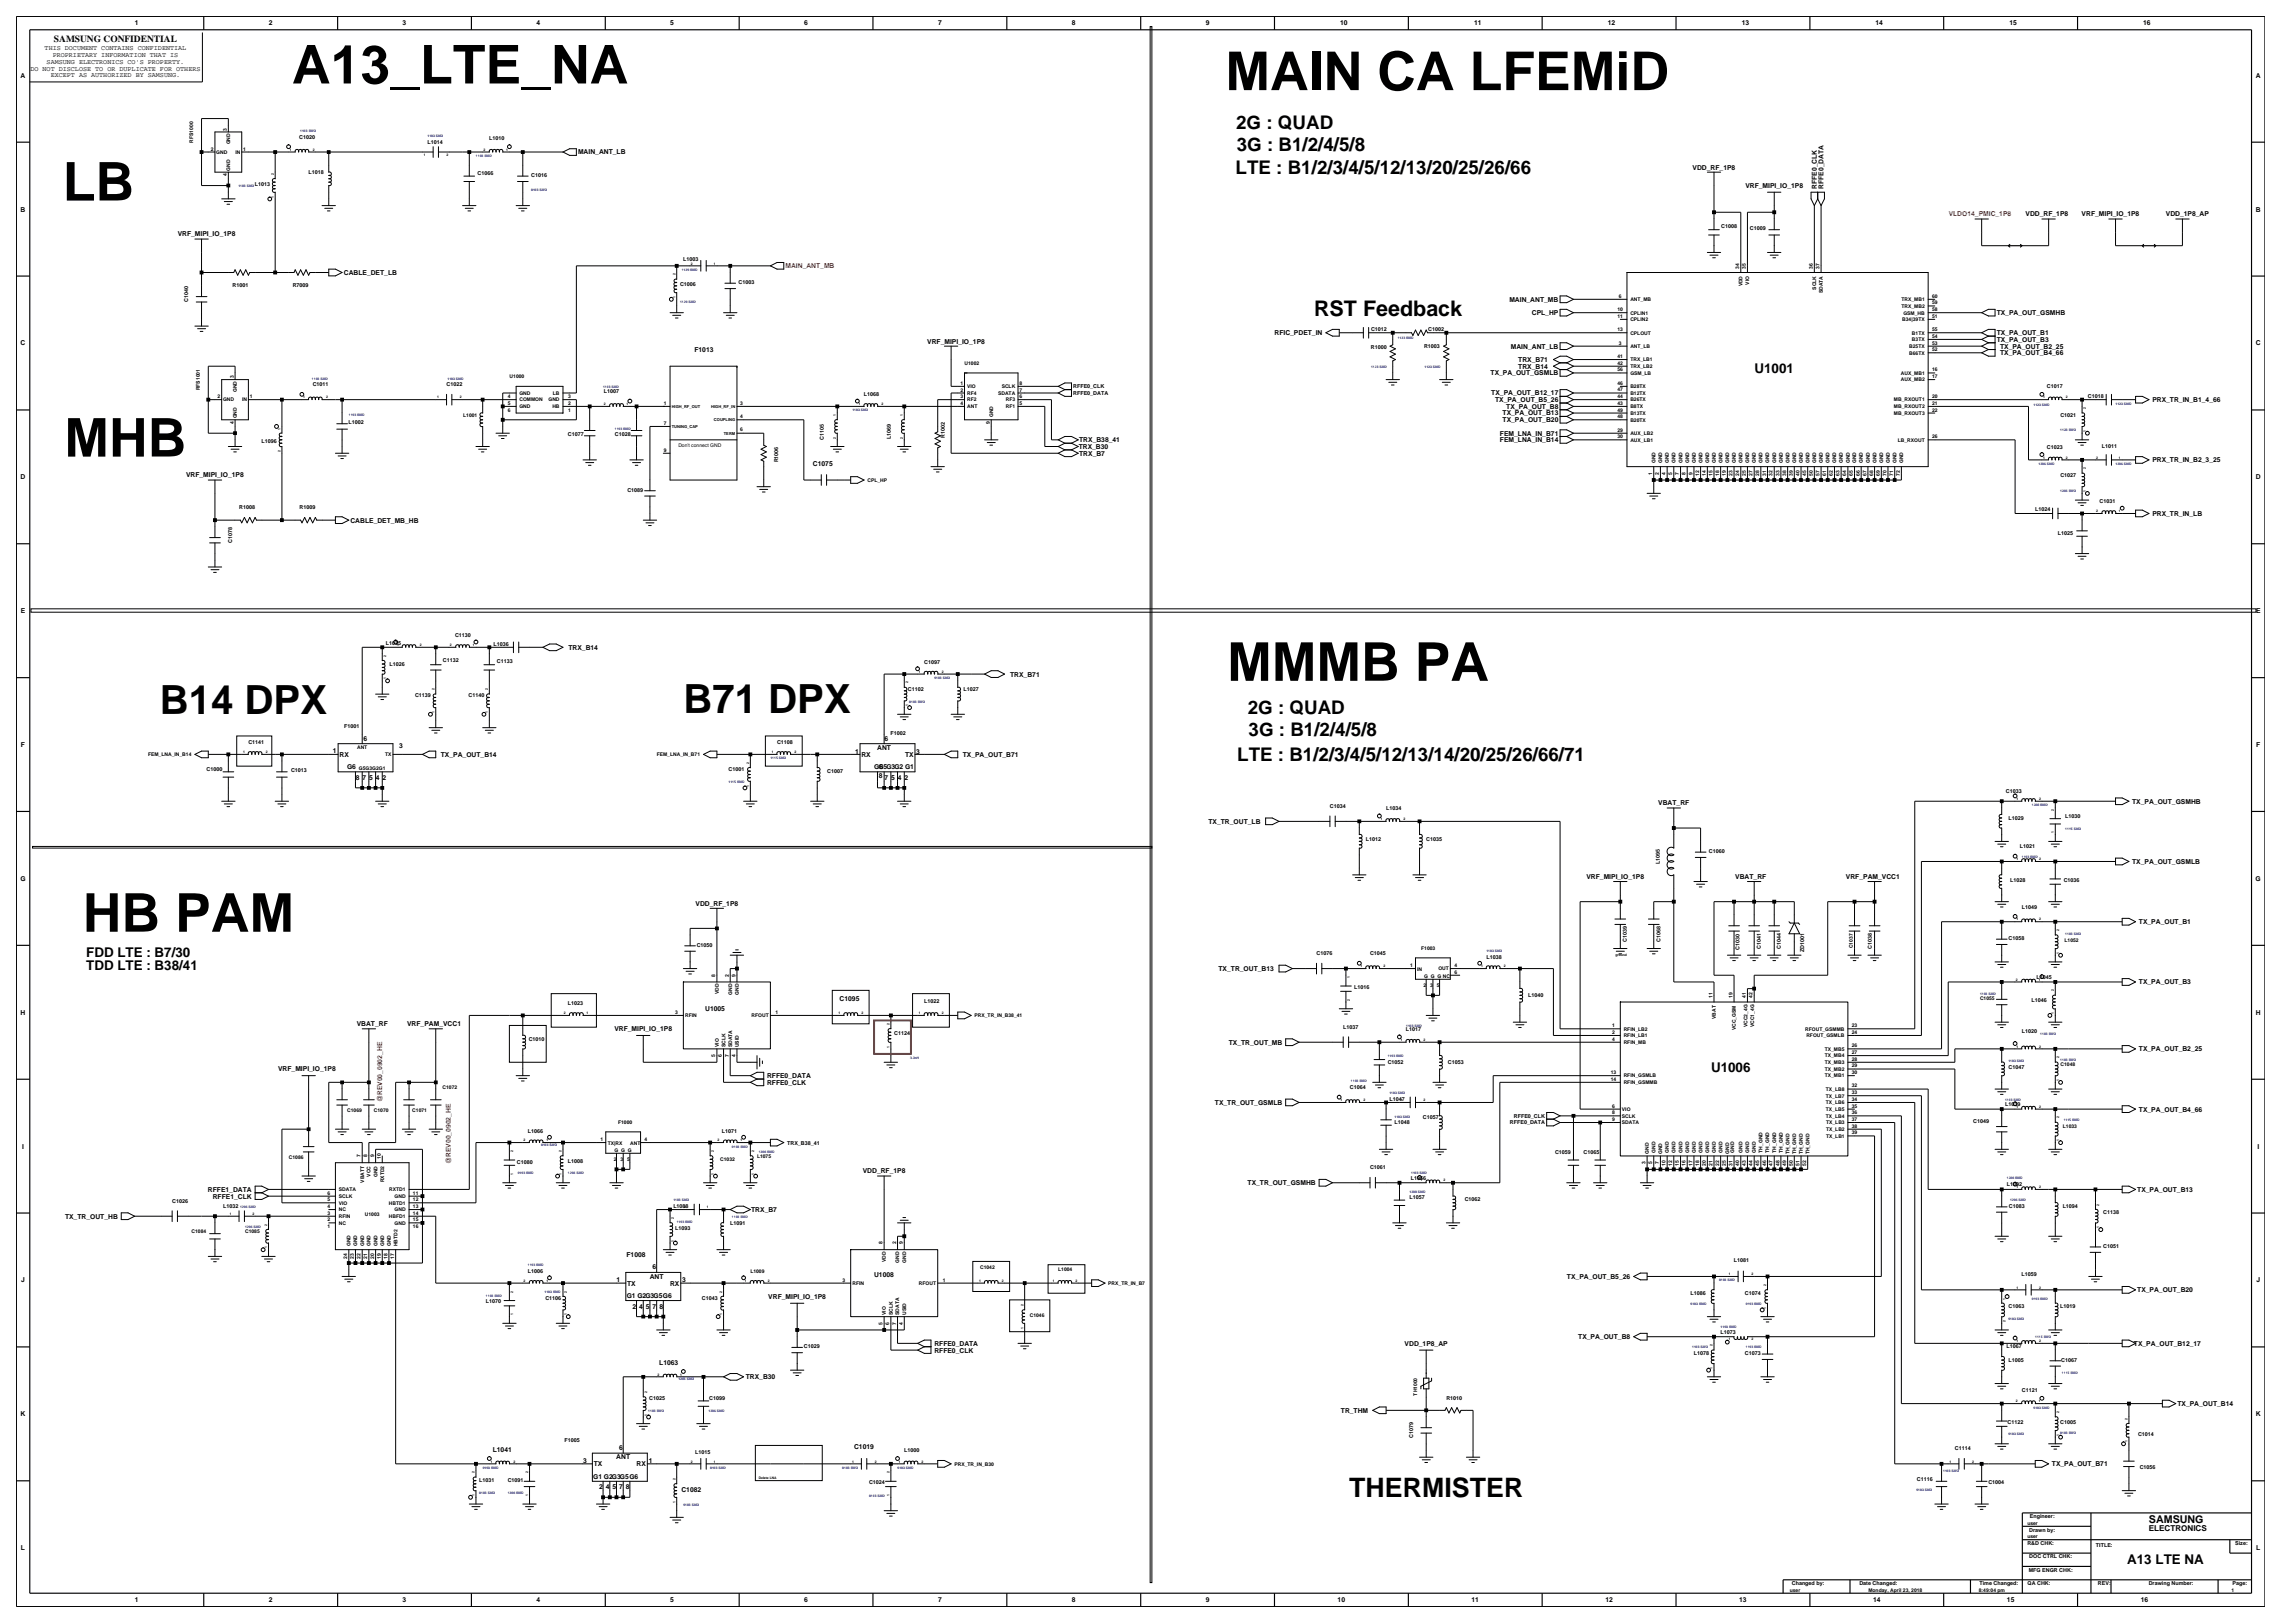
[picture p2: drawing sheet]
<svg xmlns="http://www.w3.org/2000/svg" width="420mm" height="297mm" viewBox="0 0 420 297" stroke-linecap="round" stroke-linejoin="round" font-family="sans-serif">
<defs><g id="words">
<g font-size="9.8">
<text x="53.4" y="15.3">A13_LTE_NA</text>
<text x="224.3" y="16.5">MAIN CA LFEMiD</text>
<text x="11.5" y="36.7">LB</text>
<text x="11.8" y="83.6">MHB</text>
<text x="224.6" y="124.6">MMMB PA</text>
<text x="15.2" y="170.5">HB PAM</text>
</g>
<g font-size="7.4">
<text x="29.2" y="130.7">B14 DPX</text>
<text x="125.1" y="130.4">B71 DPX</text>
</g>
<text font-size="4.9" x="246.9" y="274">THERMISTER</text>
<text font-size="3.9" x="240.5" y="57.8">RST Feedback</text>
<g font-size="3.4">
<text x="226.2" y="23.6">2G : QUAD</text>
<text x="226.3" y="27.6">3G : B1/2/4/5/8</text>
<text x="226.1" y="31.8">LTE : B1/2/3/4/5/12/13/20/25/26/66</text>
<text x="228.4" y="130.7">2G : QUAD</text>
<text x="228.5" y="134.7">3G : B1/2/4/5/8</text>
<text x="226.4" y="139.3">LTE : B1/2/3/4/5/12/13/14/20/25/26/66/71</text>
</g>
<g font-size="2.5">
<text x="321.1" y="68.2">U1001</text>
<text x="15.8" y="175.1">FDD LTE : B7/30</text>
<text x="15.8" y="177.5">TDD LTE : B38/41</text>
<text x="313.1" y="196.2">U1006</text>
<text x="389.3" y="286.2">A13 LTE NA</text>
</g>
<text font-size="2" x="393.3" y="278.8">SAMSUNG</text>
<text font-size="1.7" x="9.9" y="7.7">SAMSUNG CONFIDENTIAL</text>
<text font-size="1.5" x="393.3" y="280.1">ELECTRONICS</text>
<g font-size="1.2">
<text x="24.7" y="4.7">1</text>
<text x="49.2" y="4.7">2</text>
<text x="73.7" y="4.7">3</text>
<text x="98.2" y="4.7">4</text>
<text x="122.7" y="4.7">5</text>
<text x="147.2" y="4.7">6</text>
<text x="171.7" y="4.7">7</text>
<text x="196.2" y="4.7">8</text>
<text x="220.7" y="4.7">9</text>
<text x="245.3" y="4.7">10</text>
<text x="269.8" y="4.7">11</text>
<text x="294.3" y="4.7">12</text>
<text x="318.7" y="4.7">13</text>
<text x="343.2" y="4.7">14</text>
<text x="367.7" y="4.7">15</text>
<text x="392.2" y="4.7">16</text>
<text x="8.2" y="9.2">THIS DOCUMENT CONTAINS CONFIDENTIAL</text>
<text x="8.5" y="11.7">SAMSUNG ELECTRONICS CO'S PROPERTY.</text>
<text x="9.6" y="10.5">PROPRIETARY INFORMATION THAT IS</text>
<text x="3.8" y="14.2">A</text>
<text x="5.6" y="12.9">DO NOT DISCLOSE TO OR DUPLICATE FOR OTHERS</text>
<text x="9.3" y="14.1">EXCEPT AS AUTHORIZED BY SAMSUNG.</text>
<text x="412.8" y="14.2">A</text>
<text x="105.8" y="28.3">MAIN_ANT_LB</text>
<text x="309.8" y="31">VDD_RF_1P8</text>
<text x="319.4" y="34.4">VRF_MIPI_IO_1P8</text>
<text x="332.5" y="34.6" transform="rotate(-90 332.5 34.6)">RFFE0_CLK</text>
<text x="333.7" y="34.6" transform="rotate(-90 333.7 34.6)">RFFE0_DATA</text>
<text x="3.8" y="38.7">B</text>
<text x="370.7" y="39.6">VDD_RF_1P8</text>
<text x="381" y="39.6">VRF_MIPI_IO_1P8</text>
<text x="396.4" y="39.6">VDD_1P8_AP</text>
<text x="412.8" y="38.7">B</text>
<text x="32.5" y="43.3">VRF_MIPI_IO_1P8</text>
<text x="62.9" y="50.3">CABLE_DET_LB</text>
<text x="276.2" y="55.2">MAIN_ANT_MB</text>
<text x="280.3" y="57.7">CPL_HP</text>
<text x="365.4" y="57.7">TX_PA_OUT_GSMHB</text>
<text x="3.8" y="63.2">C</text>
<text x="127.1" y="64.4">F1013</text>
<text x="169.7" y="62.9">VRF_MIPI_IO_1P8</text>
<text x="233.2" y="61.3">RFIC_PDET_IN</text>
<text x="276.5" y="63.8">MAIN_ANT_LB</text>
<text x="365.4" y="62.5">TX_PA_OUT_B3</text>
<text x="365.4" y="61.3">TX_PA_OUT_B1</text>
<text x="366" y="65">TX_PA_OUT_B4_66</text>
<text x="366" y="63.8">TX_PA_OUT_B2_25</text>
<text x="412.8" y="63.2">C</text>
<text x="272.8" y="68.7">TX_PA_OUT_GSMLB</text>
<text x="277.8" y="66.2">TRX_B71</text>
<text x="277.8" y="67.5">TRX_B14</text>
<text x="272.9" y="72.4">TX_PA_OUT_B12_17</text>
<text x="273.6" y="73.6">TX_PA_OUT_B5_26</text>
<text x="275" y="77.3">TX_PA_OUT_B20</text>
<text x="275" y="76">TX_PA_OUT_B13</text>
<text x="275.7" y="74.8">TX_PA_OUT_B8</text>
<text x="393.9" y="73.6">PRX_TR_IN_B1_4_66</text>
<text x="197.4" y="82.1">TRX_B30</text>
<text x="197.5" y="83.4">TRX_B7</text>
<text x="197.5" y="80.9">TRX_B38_41</text>
<text x="274.5" y="79.7">FEM_LNA_IN_B71</text>
<text x="274.5" y="80.9">FEM_LNA_IN_B14</text>
<text x="3.8" y="87.7">D</text>
<text x="34.1" y="87.4">VRF_MIPI_IO_1P8</text>
<text x="148.8" y="85.2">C1075</text>
<text x="393.9" y="84.6">PRX_TR_IN_B2_3_25</text>
<text x="412.8" y="87.7">D</text>
<text x="64.1" y="95.6">CABLE_DET_MB_HB</text>
<text x="393.9" y="94.4">PRX_TR_IN_LB</text>
<text x="3.8" y="112.2">E</text>
<text x="412.9" y="112.2">E</text>
<text x="104" y="118.9">TRX_B14</text>
<text x="184.9" y="123.8">TRX_B71</text>
<text x="3.8" y="136.7">F</text>
<text x="60.9" y="137.8">1</text>
<text x="66.5" y="135.5">6</text>
<text x="73" y="136.8">3</text>
<text x="160.5" y="137.2">ANT</text>
<text x="161.9" y="135.5">6</text>
<text x="412.9" y="136.7">F</text>
<text x="62.1" y="138.5">RX</text>
<text x="63.5" y="140.7">G6</text>
<text x="65.1" y="142.7">8</text>
<text x="66.3" y="142.7">7</text>
<text x="67.6" y="142.7">5</text>
<text x="68.8" y="142.7">4</text>
<text x="70" y="142.7">2</text>
<text x="80.7" y="138.5">TX_PA_OUT_B14</text>
<text x="156.5" y="138">1</text>
<text x="157.6" y="138.5">RX</text>
<text x="160" y="140.6">G6</text>
<text x="160.7" y="140.7">G5G3G2 G1</text>
<text x="160.8" y="142.3">8</text>
<text x="161.9" y="142.7">7</text>
<text x="163.1" y="142.7">5</text>
<text x="164.3" y="142.7">4</text>
<text x="165.5" y="142.7">2</text>
<text x="165.6" y="138.5">TX</text>
<text x="167.7" y="138">3</text>
<text x="176.2" y="138.5">TX_PA_OUT_B71</text>
<text x="303.5" y="147.4">VBAT_RF</text>
<text x="390.2" y="147.1">TX_PA_OUT_GSMHB</text>
<text x="221.2" y="150.7">TX_TR_OUT_LB</text>
<text x="3.7" y="161.2">G</text>
<text x="290.3" y="160.8">VRF_MIPI_IO_1P8</text>
<text x="317.6" y="160.8">VBAT_RF</text>
<text x="337.8" y="160.8">VRF_PAM_VCC1</text>
<text x="390.2" y="158.1">TX_PA_OUT_GSMLB</text>
<text x="412.8" y="161.2">G</text>
<text x="127.3" y="165.7">VDD_RF_1P8</text>
<text x="391.4" y="169.1">TX_PA_OUT_B1</text>
<text x="223" y="177.7">TX_TR_OUT_B13</text>
<text x="3.8" y="185.7">H</text>
<text x="129" y="185">U1005</text>
<text x="153.7" y="183.2">C1095</text>
<text x="391.4" y="180.1">TX_PA_OUT_B3</text>
<text x="412.8" y="185.7">H</text>
<text x="65.3" y="187.8">VBAT_RF</text>
<text x="74.5" y="187.8">VRF_PAM_VCC1</text>
<text x="112.4" y="188.7">VRF_MIPI_IO_1P8</text>
<text x="224.9" y="191.2">TX_TR_OUT_MB</text>
<text x="50.9" y="196.1">VRF_MIPI_IO_1P8</text>
<text x="140.4" y="197.3">RFFE0_DATA</text>
<text x="391.4" y="192.4">TX_PA_OUT_B2_25</text>
<text x="140.4" y="198.5">RFFE0_CLK</text>
<text x="222.3" y="202.2">TX_TR_OUT_GSMLB</text>
<text x="391.4" y="203.4">TX_PA_OUT_B4_66</text>
<text x="4" y="210.2">I</text>
<text x="157.9" y="214.7">VDD_RF_1P8</text>
<text x="413.1" y="210.2">I</text>
<text x="38" y="218.1">RFFE1_DATA</text>
<text x="38.9" y="219.3">RFFE1_CLK</text>
<text x="137.5" y="221.8">TRX_B7</text>
<text x="228.3" y="216.9">TX_TR_OUT_GSMHB</text>
<text x="391.1" y="218.1">TX_PA_OUT_B13</text>
<text x="11.9" y="223">TX_TR_OUT_HB</text>
<text x="114.7" y="230">F1008</text>
<text x="118.9" y="234">ANT</text>
<text x="119.4" y="232.3">6</text>
<text x="160" y="233.7">U1008</text>
<text x="3.9" y="234.7">J</text>
<text x="112.8" y="234.5">1</text>
<text x="114.7" y="237.5">G1 G2G3G5G6</text>
<text x="114.8" y="235.2">TX</text>
<text x="115.8" y="239.4">2</text>
<text x="117" y="239.4">4</text>
<text x="118.2" y="239.4">5</text>
<text x="119.4" y="239.4">7</text>
<text x="120.7" y="239.4">8</text>
<text x="122.6" y="235.2">RX</text>
<text x="124.9" y="234.5">3</text>
<text x="140.6" y="237.7">VRF_MIPI_IO_1P8</text>
<text x="286.8" y="234">TX_PA_OUT_B5_26</text>
<text x="391.1" y="236.5">TX_PA_OUT_B20</text>
<text x="412.9" y="234.7">J</text>
<text x="288.8" y="245">TX_PA_OUT_B8</text>
<text x="120.6" y="249.8">L1063</text>
<text x="171" y="246.3">RFFE0_DATA</text>
<text x="171" y="247.5">RFFE0_CLK</text>
<text x="257.1" y="246.3">VDD_1P8_AP</text>
<text x="390.5" y="246.3">TX_PA_OUT_B12_17</text>
<text x="136.5" y="252.4">TRX_B30</text>
<text x="398.5" y="257.3">TX_PA_OUT_B14</text>
<text x="3.8" y="259.2">K</text>
<text x="245.4" y="258.5">TR_THM</text>
<text x="412.8" y="259.2">K</text>
<text x="90.2" y="265.7">L1041</text>
<text x="106.7" y="267.6">3</text>
<text x="108.7" y="268.3">TX</text>
<text x="112.8" y="267">ANT</text>
<text x="113.3" y="265.3">6</text>
<text x="116.5" y="268.3">RX</text>
<text x="118.7" y="267.6">1</text>
<text x="156.3" y="265.1">C1019</text>
<text x="375.5" y="268.3">TX_PA_OUT_B71</text>
<text x="108.6" y="270.6">G1 G2G3G5G6</text>
<text x="109.6" y="272.5">2</text>
<text x="110.9" y="272.5">4</text>
<text x="112.1" y="272.5">5</text>
<text x="113.3" y="272.5">7</text>
<text x="114.5" y="272.5">8</text>
<text x="124.7" y="273">C1082</text>
<text x="3.8" y="283.7">L</text>
<text x="412.9" y="283.7">L</text>
<text x="24.7" y="293.2">1</text>
<text x="49.2" y="293.2">2</text>
<text x="73.7" y="293.2">3</text>
<text x="98.2" y="293.2">4</text>
<text x="122.7" y="293.2">5</text>
<text x="147.2" y="293.2">6</text>
<text x="171.7" y="293.2">7</text>
<text x="196.2" y="293.2">8</text>
<text x="220.7" y="293.2">9</text>
<text x="244.8" y="293.2">10</text>
<text x="269.3" y="293.2">11</text>
<text x="293.8" y="293.2">12</text>
<text x="318.3" y="293.2">13</text>
<text x="342.8" y="293.2">14</text>
<text x="367.3" y="293.2">15</text>
<text x="391.8" y="293.2">16</text>
</g>
<g font-size="1.2" fill="#f00">
<text x="356.6" y="39.6">VLDO14_PMIC_1P8</text>
<text x="143.7" y="49.1">MAIN_ANT_MB</text>
<text x="70" y="201.7" transform="rotate(-90 70 201.7)">@REV00_0902_HE</text>
<text x="82.5" y="213.1" transform="rotate(-90 82.5 213.1)">@REV00_0902_HE</text>
</g>
<g font-size="1">
<text x="54.8" y="25.4">C1020</text>
<text x="78.2" y="26.3">L1014</text>
<text x="89.5" y="25.7">L1010</text>
<text x="46.6" y="34">L1013</text>
<text x="56.4" y="31.8">L1018</text>
<text x="87.4" y="32.1">C1066</text>
<text x="97.2" y="32.4">C1016</text>
<text x="315" y="41.8">C1008</text>
<text x="125" y="47.7">L1003</text>
<text x="320.3" y="42">C1009</text>
<text x="42.5" y="52.5">R1001</text>
<text x="53.6" y="52.5">R7009</text>
<text x="124.5" y="52.3">C1006</text>
<text x="135.2" y="52">C1003</text>
<text x="34.4" y="55.3" transform="rotate(-90 34.4 55.3)">C1040</text>
<text x="250.9" y="63.8">R1000</text>
<text x="250.9" y="60.6">C1012</text>
<text x="260.6" y="63.7">R1003</text>
<text x="261.4" y="60.6">C1002</text>
<text x="57.2" y="70.7">C1011</text>
<text x="81.7" y="70.7">C1022</text>
<text x="110.5" y="71.9">L1007</text>
<text x="196.4" y="71.1">RFFE0_CLK</text>
<text x="374.6" y="71.1">C1017</text>
<text x="63.8" y="77.5">L1002</text>
<text x="158.1" y="72.5">L1068</text>
<text x="196.4" y="72.3">RFFE0_DATA</text>
<text x="377.1" y="76.3">C1021</text>
<text x="382.1" y="72.8">C1018</text>
<text x="47.9" y="81.1">L1096</text>
<text x="103.9" y="79.9">C1077</text>
<text x="112.5" y="79.9">C1028</text>
<text x="150.8" y="80.5" transform="rotate(-90 150.8 80.5)">C1105</text>
<text x="163" y="80.3" transform="rotate(-90 163 80.3)">L1069</text>
<text x="172.9" y="80.2" transform="rotate(-90 172.9 80.2)">R1002</text>
<text x="374.6" y="82.1">C1023</text>
<text x="384.7" y="82">L1011</text>
<text x="114.8" y="90">C1089</text>
<text x="142.4" y="84.6" transform="rotate(-90 142.4 84.6)">R1006</text>
<text x="377.1" y="87.3">C1027</text>
<text x="43.8" y="93.2">R1008</text>
<text x="54.8" y="93.2">R1009</text>
<text x="372.5" y="93.4">L1024</text>
<text x="384.2" y="92.1">C1031</text>
<text x="42.5" y="99.3" transform="rotate(-90 42.5 99.3)">C1078</text>
<text x="376.6" y="97.9">L1025</text>
<text x="70.6" y="118.1">L1035</text>
<text x="83.3" y="116.6">C1130</text>
<text x="90.3" y="118.2">L1036</text>
<text x="71.3" y="121.9">L1026</text>
<text x="81" y="121.2">C1132</text>
<text x="90.9" y="121.2">C1133</text>
<text x="169.2" y="121.5">C1097</text>
<text x="76" y="127.5">C1139</text>
<text x="85.7" y="127.5">C1140</text>
<text x="166.2" y="126.5">C1102</text>
<text x="176.3" y="126.5">L1027</text>
<text x="45.5" y="136.2">C1141</text>
<text x="63" y="133.3">F1001</text>
<text x="142.2" y="136.2">C1108</text>
<text x="163" y="134.4">F1002</text>
<text x="37.8" y="141.1">C1000</text>
<text x="53.3" y="141.2">C1013</text>
<text x="133.3" y="141.1">C1001</text>
<text x="151.4" y="141.4">C1007</text>
<text x="243.4" y="147.8">C1034</text>
<text x="253.7" y="148.1">L1034</text>
<text x="367.1" y="145.1">C1033</text>
<text x="367.6" y="150">L1029</text>
<text x="378" y="149.7">L1030</text>
<text x="250" y="154">L1012</text>
<text x="261" y="154">C1035</text>
<text x="369.7" y="155.2">L1021</text>
<text x="303.7" y="158.1" transform="rotate(-90 303.7 158.1)">L1095</text>
<text x="312.8" y="156.1">C1060</text>
<text x="367.9" y="161.3">L1028</text>
<text x="377.7" y="161.3">C1036</text>
<text x="370" y="166.3">L1049</text>
<text x="127.5" y="173.2">C1050</text>
<text x="297.7" y="172.3" transform="rotate(-90 297.7 172.3)">C1039</text>
<text x="303.9" y="172.3" transform="rotate(-90 303.9 172.3)">C1068</text>
<text x="318.4" y="173.9" transform="rotate(-90 318.4 173.9)">C1030</text>
<text x="322.2" y="173.6" transform="rotate(-90 322.2 173.6)">C1041</text>
<text x="325.9" y="173.6" transform="rotate(-90 325.9 173.6)">C1044</text>
<text x="342.6" y="173.7" transform="rotate(-90 342.6 173.7)">C1038</text>
<text x="367.6" y="172">C1058</text>
<text x="240.9" y="174.8">C1076</text>
<text x="250.7" y="174.8">C1045</text>
<text x="272" y="175.4">L1038</text>
<text x="330.2" y="174.2" transform="rotate(-90 330.2 174.2)">ZD1001</text>
<text x="372.7" y="179.2">L1045</text>
<text x="103.9" y="184">L1023</text>
<text x="169.2" y="183.6">L1022</text>
<text x="247.8" y="180.9">L1016</text>
<text x="279.7" y="182.4">L1040</text>
<text x="371.8" y="183.4">L1046</text>
<text x="96.7" y="190.5">C1010</text>
<text x="163.7" y="189.5">C1124</text>
<text x="245.8" y="188.3">L1037</text>
<text x="257.3" y="188.7">L1017</text>
<text x="370" y="189">L1020</text>
<text x="254" y="194.7">C1052</text>
<text x="265" y="194.7">C1053</text>
<text x="367.6" y="195.6">C1047</text>
<text x="247.1" y="199.3">C1064</text>
<text x="254.3" y="201.4">L1047</text>
<text x="366.9" y="202.4">L1039</text>
<text x="96.6" y="207.2">L1066</text>
<text x="132.1" y="207.2">L1071</text>
<text x="144.1" y="209.4">TRX_B38_41</text>
<text x="255.2" y="205.7">L1048</text>
<text x="260.4" y="204.8">C1057</text>
<text x="276.3" y="205.8">RFFE0_DATA</text>
<text x="277" y="204.5">RFFE0_CLK</text>
<text x="361.1" y="205.4">C1049</text>
<text x="94.6" y="213.1">C1080</text>
<text x="103.9" y="212.9">L1008</text>
<text x="250.7" y="214">C1061</text>
<text x="258.2" y="215.9">L1056</text>
<text x="284.6" y="211.2">C1059</text>
<text x="289.8" y="211.2">C1065</text>
<text x="31.5" y="220.1">C1026</text>
<text x="40.9" y="221">L1032</text>
<text x="123.2" y="221">L1088</text>
<text x="258" y="219.5">L1057</text>
<text x="268.1" y="219.8">C1062</text>
<text x="367.3" y="217">L1092</text>
<text x="367.6" y="221.1">C1083</text>
<text x="377.5" y="221.1">L1094</text>
<text x="123.5" y="225">L1093</text>
<text x="133.6" y="224.1">L1091</text>
<text x="384.9" y="222.2">C1138</text>
<text x="96.6" y="233">L1006</text>
<text x="317.3" y="230.9">L1081</text>
<text x="370" y="233.6">L1059</text>
<text x="384.9" y="228.4">C1051</text>
<text x="88.9" y="238.5">L1070</text>
<text x="99.8" y="237.9">C1106</text>
<text x="128.4" y="237.9">C1043</text>
<text x="309.4" y="236.9">L1086</text>
<text x="319.3" y="236.9">C1074</text>
<text x="367.6" y="239.4">C1063</text>
<text x="377" y="239.4">L1019</text>
<text x="314.9" y="244.1">L1073</text>
<text x="147.1" y="246.7">C1029</text>
<text x="310" y="248">L1078</text>
<text x="319.3" y="248">C1073</text>
<text x="367.2" y="246.7">L1067</text>
<text x="367.6" y="249.2">L1005</text>
<text x="377.2" y="249.2">C1067</text>
<text x="118.8" y="256.2">C1025</text>
<text x="129.8" y="256.2">C1099</text>
<text x="264.7" y="256.1">R1010</text>
<text x="370" y="254.8">C1121</text>
<text x="103.3" y="263.9">F1005</text>
<text x="258.6" y="263.2" transform="rotate(-90 258.6 263.2)">C1079</text>
<text x="367.4" y="260.5">C1122</text>
<text x="377" y="260.5">C1005</text>
<text x="391.3" y="262.8">C1014</text>
<text x="127.2" y="266">L1015</text>
<text x="165.5" y="265.7">L1000</text>
<text x="357.8" y="265.4">C1114</text>
<text x="391.6" y="268.9">C1056</text>
<text x="87.7" y="271.2">L1031</text>
<text x="92.9" y="271.2">C1091</text>
<text x="159" y="271.5">C1024</text>
<text x="350.8" y="271">C1116</text>
<text x="363.9" y="271.5">C1004</text>
<text x="371.4" y="280.2">Drawn by:</text>
<text x="371.5" y="277.8">Engineer:</text>
<text x="371" y="282.7">R&amp;D CHK:</text>
<text x="371.3" y="287.6">MFG ENGR CHK:</text>
<text x="371.4" y="285.2">DOC CTRL CHK:</text>
<text x="383.6" y="283">TITLE:</text>
<text x="409.1" y="282.7">Size:</text>
<text x="327.9" y="290.1">Changed by:</text>
<text x="340.3" y="290.1">Date Changed:</text>
<text x="362.2" y="290.1">Time Changed:</text>
<text x="371.1" y="290.1">QA CHK:</text>
<text x="383.9" y="290.1">REV:</text>
<text x="393.2" y="290.1">Drawing Number:</text>
<text x="408.6" y="290.1">Page:</text>
</g>
<g font-size=".9">
<text x="41.5" y="23.9" transform="rotate(-90 41.5 23.9)">3</text>
<text x="35.4" y="26.1" transform="rotate(-90 35.4 26.1)">RFS1000</text>
<text x="38.6" y="27.6">2</text>
<text x="39.6" y="28.1">GND</text>
<text x="42.1" y="26.4" transform="rotate(-90 42.1 26.4)">GND</text>
<text x="43.1" y="28.1">IN</text>
<text x="44.5" y="27.6">1</text>
<text x="41.5" y="32.3" transform="rotate(-90 41.5 32.3)">4</text>
<text x="42.1" y="31.3" transform="rotate(-90 42.1 31.3)">GND</text>
<text x="318.3" y="49.2" transform="rotate(-90 318.3 49.2)">34</text>
<text x="318.9" y="52.4" transform="rotate(-90 318.9 52.4)">VDD</text>
<text x="319.5" y="49.2" transform="rotate(-90 319.5 49.2)">35</text>
<text x="320.1" y="52.1" transform="rotate(-90 320.1 52.1)">VIO</text>
<text x="331.8" y="49.2" transform="rotate(-90 331.8 49.2)">36</text>
<text x="332.4" y="53" transform="rotate(-90 332.4 53)">SCLK</text>
<text x="333" y="49.2" transform="rotate(-90 333 49.2)">37</text>
<text x="333.6" y="53.6" transform="rotate(-90 333.6 53.6)">SDATA</text>
<text x="296" y="58.1">11</text>
<text x="296" y="56.9">10</text>
<text x="296.3" y="54.5">6</text>
<text x="298.4" y="55.1">ANT_MB</text>
<text x="298.4" y="58.8">CPLIN2</text>
<text x="298.4" y="57.5">CPLIN1</text>
<text x="348" y="56.3">TRX_MB2</text>
<text x="348" y="55.1">TRX_MB1</text>
<text x="348.1" y="58.8">B34|39TX</text>
<text x="348.3" y="57.5">GSM_HB</text>
<text x="353.6" y="56.9">58</text>
<text x="353.6" y="55.7">59</text>
<text x="353.6" y="54.5">60</text>
<text x="353.6" y="58.1">51</text>
<text x="296" y="65.5">41</text>
<text x="296" y="60.6">13</text>
<text x="296.3" y="63.1">3</text>
<text x="298.4" y="63.7">ANT_LB</text>
<text x="298.4" y="61.2">CPLOUT</text>
<text x="349.4" y="64.9">B66TX</text>
<text x="349.4" y="63.7">B25TX</text>
<text x="349.9" y="61.2">B1TX</text>
<text x="349.9" y="62.4">B3TX</text>
<text x="353.6" y="60.6">55</text>
<text x="353.6" y="64.3">52</text>
<text x="353.6" y="63.1">53</text>
<text x="353.6" y="61.8">54</text>
<text x="36.6" y="71.4" transform="rotate(-90 36.6 71.4)">RFS1001</text>
<text x="42.8" y="69.2" transform="rotate(-90 42.8 69.2)">3</text>
<text x="43.4" y="71.7" transform="rotate(-90 43.4 71.7)">GND</text>
<text x="93.3" y="69.2">U1000</text>
<text x="175.8" y="70.4">1</text>
<text x="175.8" y="71.7">2</text>
<text x="176.5" y="66.8">U1002</text>
<text x="177" y="71">VIO</text>
<text x="183.3" y="71">SCLK</text>
<text x="186.5" y="71.7">7</text>
<text x="186.5" y="70.4">8</text>
<text x="296" y="68">56</text>
<text x="296" y="66.7">42</text>
<text x="296" y="70.4">46</text>
<text x="296" y="71.6">47</text>
<text x="298.4" y="68.6">GSM_LB</text>
<text x="298.4" y="66.1">TRX_LB1</text>
<text x="298.4" y="67.3">TRX_LB2</text>
<text x="298.4" y="71">B28TX</text>
<text x="347.9" y="68.6">AUX_MB1</text>
<text x="347.9" y="69.8">AUX_MB2</text>
<text x="353.6" y="68">16</text>
<text x="353.6" y="69.2">17</text>
<text x="39.8" y="72.9">2</text>
<text x="40.8" y="73.5">GND</text>
<text x="42.8" y="77.6" transform="rotate(-90 42.8 77.6)">4</text>
<text x="43.4" y="76.6" transform="rotate(-90 43.4 76.6)">GND</text>
<text x="44.3" y="73.5">IN</text>
<text x="45.7" y="72.9">1</text>
<text x="84.8" y="76.3">L1001</text>
<text x="93" y="72.9">4</text>
<text x="93" y="74.1">5</text>
<text x="93" y="75.3">6</text>
<text x="95.1" y="72.2">GND</text>
<text x="95.1" y="73.5">COMMON</text>
<text x="95.1" y="74.7">GND</text>
<text x="100.4" y="73.5">GND</text>
<text x="101.1" y="74.7">HB</text>
<text x="101.2" y="72.2">LB</text>
<text x="104" y="75.3">1</text>
<text x="104" y="74.1">2</text>
<text x="104" y="72.9">3</text>
<text x="121.5" y="74">1</text>
<text x="121.5" y="77.7">7</text>
<text x="135.5" y="76.5">4</text>
<text x="135.5" y="74">3</text>
<text x="175.8" y="74.1">4</text>
<text x="175.8" y="72.9">3</text>
<text x="177" y="74.7">ANT</text>
<text x="177" y="72.2">RF4</text>
<text x="177" y="73.5">RF2</text>
<text x="181.2" y="77.6" transform="rotate(-90 181.2 77.6)">9</text>
<text x="181.7" y="76.3" transform="rotate(-90 181.7 76.3)">GND</text>
<text x="182.6" y="72.2">SDATA</text>
<text x="184.1" y="74.7">RF1</text>
<text x="184.1" y="73.5">RF3</text>
<text x="186.5" y="74.1">5</text>
<text x="186.5" y="72.9">6</text>
<text x="296" y="76.5">48</text>
<text x="296" y="75.3">49</text>
<text x="296" y="74.1">43</text>
<text x="296" y="72.9">44</text>
<text x="298.4" y="77.1">B20TX</text>
<text x="298.4" y="75.9">B13TX</text>
<text x="298.4" y="74.7">B8TX</text>
<text x="298.4" y="73.5">B26TX</text>
<text x="298.4" y="72.2">B12TX</text>
<text x="346.6" y="73.5">MB_RXOUT1</text>
<text x="346.6" y="74.7">MB_RXOUT2</text>
<text x="346.6" y="75.9">MB_RXOUT3</text>
<text x="353.6" y="72.9">20</text>
<text x="353.6" y="74.1">21</text>
<text x="353.6" y="75.3">22</text>
<text x="121.5" y="82.6">9</text>
<text x="124.1" y="81.7">Don't connect GND</text>
<text x="135.5" y="79">6</text>
<text x="296" y="79">29</text>
<text x="296" y="80.2">30</text>
<text x="298.4" y="79.6">AUX_LB2</text>
<text x="298.4" y="80.8">AUX_LB1</text>
<text x="347.3" y="80.8">LB_RXOUT</text>
<text x="353.6" y="80.2">26</text>
<text x="158.7" y="88.2">CPL_HP</text>
<text x="302.4" y="86.9" transform="rotate(-90 302.4 86.9)">1</text>
<text x="303" y="84.8" transform="rotate(-90 303 84.8)">GND</text>
<text x="303.6" y="86.9" transform="rotate(-90 303.6 86.9)">2</text>
<text x="304.2" y="84.8" transform="rotate(-90 304.2 84.8)">GND</text>
<text x="304.8" y="86.9" transform="rotate(-90 304.8 86.9)">4</text>
<text x="305.4" y="84.8" transform="rotate(-90 305.4 84.8)">GND</text>
<text x="306" y="86.9" transform="rotate(-90 306 86.9)">5</text>
<text x="306.6" y="84.8" transform="rotate(-90 306.6 84.8)">GND</text>
<text x="307.3" y="86.9" transform="rotate(-90 307.3 86.9)">7</text>
<text x="307.9" y="84.8" transform="rotate(-90 307.9 84.8)">GND</text>
<text x="308.5" y="86.9" transform="rotate(-90 308.5 86.9)">8</text>
<text x="309.1" y="84.8" transform="rotate(-90 309.1 84.8)">GND</text>
<text x="309.7" y="86.9" transform="rotate(-90 309.7 86.9)">9</text>
<text x="310.3" y="84.8" transform="rotate(-90 310.3 84.8)">GND</text>
<text x="310.9" y="87.1" transform="rotate(-90 310.9 87.1)">12</text>
<text x="311.5" y="84.8" transform="rotate(-90 311.5 84.8)">GND</text>
<text x="312.2" y="87.1" transform="rotate(-90 312.2 87.1)">14</text>
<text x="312.8" y="84.8" transform="rotate(-90 312.8 84.8)">GND</text>
<text x="313.4" y="87.1" transform="rotate(-90 313.4 87.1)">15</text>
<text x="314" y="84.8" transform="rotate(-90 314 84.8)">GND</text>
<text x="314.6" y="87.1" transform="rotate(-90 314.6 87.1)">18</text>
<text x="315.2" y="84.8" transform="rotate(-90 315.2 84.8)">GND</text>
<text x="315.8" y="87.1" transform="rotate(-90 315.8 87.1)">19</text>
<text x="316.5" y="84.8" transform="rotate(-90 316.5 84.8)">GND</text>
<text x="317.1" y="87.1" transform="rotate(-90 317.1 87.1)">23</text>
<text x="317.7" y="84.8" transform="rotate(-90 317.7 84.8)">GND</text>
<text x="318.3" y="87.1" transform="rotate(-90 318.3 87.1)">24</text>
<text x="318.9" y="84.8" transform="rotate(-90 318.9 84.8)">GND</text>
<text x="319.5" y="87.1" transform="rotate(-90 319.5 87.1)">25</text>
<text x="320.1" y="84.8" transform="rotate(-90 320.1 84.8)">GND</text>
<text x="320.7" y="87.1" transform="rotate(-90 320.7 87.1)">27</text>
<text x="321.4" y="84.8" transform="rotate(-90 321.4 84.8)">GND</text>
<text x="322" y="87.1" transform="rotate(-90 322 87.1)">28</text>
<text x="322.6" y="84.8" transform="rotate(-90 322.6 84.8)">GND</text>
<text x="323.2" y="87.1" transform="rotate(-90 323.2 87.1)">31</text>
<text x="323.8" y="84.8" transform="rotate(-90 323.8 84.8)">GND</text>
<text x="324.4" y="87.1" transform="rotate(-90 324.4 87.1)">32</text>
<text x="325" y="84.8" transform="rotate(-90 325 84.8)">GND</text>
<text x="325.6" y="87.1" transform="rotate(-90 325.6 87.1)">33</text>
<text x="326.2" y="84.8" transform="rotate(-90 326.2 84.8)">GND</text>
<text x="326.9" y="87.1" transform="rotate(-90 326.9 87.1)">38</text>
<text x="327.5" y="84.8" transform="rotate(-90 327.5 84.8)">GND</text>
<text x="328.1" y="87.1" transform="rotate(-90 328.1 87.1)">39</text>
<text x="328.7" y="84.8" transform="rotate(-90 328.7 84.8)">GND</text>
<text x="329.3" y="87.1" transform="rotate(-90 329.3 87.1)">40</text>
<text x="329.9" y="84.8" transform="rotate(-90 329.9 84.8)">GND</text>
<text x="330.5" y="87.1" transform="rotate(-90 330.5 87.1)">45</text>
<text x="331.1" y="84.8" transform="rotate(-90 331.1 84.8)">GND</text>
<text x="331.8" y="87.1" transform="rotate(-90 331.8 87.1)">50</text>
<text x="332.4" y="84.8" transform="rotate(-90 332.4 84.8)">GND</text>
<text x="333" y="87.1" transform="rotate(-90 333 87.1)">57</text>
<text x="333.6" y="84.8" transform="rotate(-90 333.6 84.8)">GND</text>
<text x="334.2" y="87.1" transform="rotate(-90 334.2 87.1)">61</text>
<text x="334.8" y="84.8" transform="rotate(-90 334.8 84.8)">GND</text>
<text x="335.4" y="87.1" transform="rotate(-90 335.4 87.1)">62</text>
<text x="336.1" y="84.8" transform="rotate(-90 336.1 84.8)">GND</text>
<text x="336.6" y="87.1" transform="rotate(-90 336.6 87.1)">63</text>
<text x="337.3" y="84.8" transform="rotate(-90 337.3 84.8)">GND</text>
<text x="337.9" y="87.1" transform="rotate(-90 337.9 87.1)">64</text>
<text x="338.5" y="84.8" transform="rotate(-90 338.5 84.8)">GND</text>
<text x="339.1" y="87.1" transform="rotate(-90 339.1 87.1)">65</text>
<text x="339.7" y="84.8" transform="rotate(-90 339.7 84.8)">GND</text>
<text x="340.3" y="87.1" transform="rotate(-90 340.3 87.1)">66</text>
<text x="340.9" y="84.8" transform="rotate(-90 340.9 84.8)">GND</text>
<text x="341.6" y="87.1" transform="rotate(-90 341.6 87.1)">67</text>
<text x="342.2" y="84.8" transform="rotate(-90 342.2 84.8)">GND</text>
<text x="342.8" y="87.1" transform="rotate(-90 342.8 87.1)">68</text>
<text x="343.4" y="84.8" transform="rotate(-90 343.4 84.8)">GND</text>
<text x="344" y="87.1" transform="rotate(-90 344 87.1)">69</text>
<text x="344.6" y="84.8" transform="rotate(-90 344.6 84.8)">GND</text>
<text x="345.2" y="87.1" transform="rotate(-90 345.2 87.1)">70</text>
<text x="345.8" y="84.8" transform="rotate(-90 345.8 84.8)">GND</text>
<text x="346.5" y="87.1" transform="rotate(-90 346.5 87.1)">71</text>
<text x="347.1" y="84.8" transform="rotate(-90 347.1 84.8)">GND</text>
<text x="347.7" y="87.1" transform="rotate(-90 347.7 87.1)">72</text>
<text x="348.3" y="84.8" transform="rotate(-90 348.3 84.8)">GND</text>
<text x="65.3" y="137">ANT</text>
<text x="27.1" y="138.4">FEM_LNA_IN_B14</text>
<text x="65.7" y="141">G5G3G2G1</text>
<text x="70.5" y="138.4">TX</text>
<text x="120.2" y="138.4">FEM_LNA_IN_B71</text>
<text x="260.1" y="173.9">F1003</text>
<text x="339.1" y="173.5" transform="rotate(-90 339.1 173.5)">C1037</text>
<text x="377.8" y="172.3">L1052</text>
<text x="130.9" y="178.7" transform="rotate(-90 130.9 178.7)">8</text>
<text x="133.4" y="178.7" transform="rotate(-90 133.4 178.7)">2</text>
<text x="134.6" y="178.7" transform="rotate(-90 134.6 178.7)">9</text>
<text x="258.1" y="177">1</text>
<text x="259.3" y="177.7">IN</text>
<text x="260.6" y="178.9">G G G NC</text>
<text x="263.2" y="177.5">OUT</text>
<text x="266.2" y="177">4</text>
<text x="266.2" y="178.2">6</text>
<text x="123.6" y="185.5">3</text>
<text x="131.5" y="181.9" transform="rotate(-90 131.5 181.9)">VDD</text>
<text x="134" y="182" transform="rotate(-90 134 182)">GND</text>
<text x="135.2" y="182" transform="rotate(-90 135.2 182)">GND</text>
<text x="141.9" y="185.5">1</text>
<text x="260.5" y="180.7">2</text>
<text x="261.7" y="180.7">3</text>
<text x="263" y="180.7">5</text>
<text x="313.4" y="182.6" transform="rotate(-90 313.4 182.6)">11</text>
<text x="317.1" y="182.6" transform="rotate(-90 317.1 182.6)">19</text>
<text x="319.5" y="182.6" transform="rotate(-90 319.5 182.6)">41</text>
<text x="320.7" y="182.6" transform="rotate(-90 320.7 182.6)">42</text>
<text x="362.4" y="183.1">C1055</text>
<text x="125.4" y="186.1">RFIN</text>
<text x="131.5" y="191.6" transform="rotate(-90 131.5 191.6)">VIO</text>
<text x="132.7" y="191.6" transform="rotate(-90 132.7 191.6)">SCLK</text>
<text x="134" y="191.6" transform="rotate(-90 134 191.6)">SDATA</text>
<text x="135.2" y="191.6" transform="rotate(-90 135.2 191.6)">USID</text>
<text x="137.5" y="186.1">RFOUT</text>
<text x="178.3" y="186.1">PRX_TR_IN_B38_41</text>
<text x="295" y="190.4">4</text>
<text x="295" y="189.2">2</text>
<text x="295" y="188">1</text>
<text x="297.1" y="191">RFIN_MB</text>
<text x="297.1" y="189.8">RFIN_LB1</text>
<text x="297.1" y="188.6">RFIN_LB2</text>
<text x="314" y="186.5" transform="rotate(-90 314 186.5)">VBAT</text>
<text x="317.7" y="188.5" transform="rotate(-90 317.7 188.5)">VCC_GSM</text>
<text x="319.8" y="188" transform="rotate(-90 319.8 188)">VCC2_4G</text>
<text x="321" y="188" transform="rotate(-90 321 188)">VCC1_4G</text>
<text x="330.4" y="188.6">RFOUT_GSMMB</text>
<text x="330.6" y="189.8">RFOUT_GSMLB</text>
<text x="338.9" y="188">23</text>
<text x="338.9" y="189.2">24</text>
<text x="338.9" y="191.7">26</text>
<text x="130.9" y="193.4" transform="rotate(-90 130.9 193.4)">5</text>
<text x="132.1" y="193.4" transform="rotate(-90 132.1 193.4)">6</text>
<text x="133.4" y="193.4" transform="rotate(-90 133.4 193.4)">7</text>
<text x="134.6" y="193.4" transform="rotate(-90 134.6 193.4)">4</text>
<text x="294.8" y="197.8">14</text>
<text x="294.8" y="196.5">13</text>
<text x="297.1" y="197.2">RFIN_GSMLB</text>
<text x="333.9" y="194.7">TX_MB3</text>
<text x="333.9" y="195.9">TX_MB2</text>
<text x="333.9" y="197.2">TX_MB1</text>
<text x="333.9" y="192.3">TX_MB5</text>
<text x="333.9" y="193.5">TX_MB4</text>
<text x="338.9" y="195.3">29</text>
<text x="338.9" y="196.5">30</text>
<text x="338.9" y="192.9">27</text>
<text x="338.9" y="194.1">28</text>
<text x="377.1" y="195">C1048</text>
<text x="63.5" y="203.6">C1069</text>
<text x="68.4" y="203.6">C1070</text>
<text x="75.5" y="203.6">C1071</text>
<text x="81" y="199.3">C1072</text>
<text x="295" y="202.7">6</text>
<text x="295" y="203.9">8</text>
<text x="296.8" y="203.3">VIO</text>
<text x="297.1" y="198.4">RFIN_GSMMB</text>
<text x="334.1" y="203.3">TX_LB5</text>
<text x="334.1" y="199.6">TX_LB8</text>
<text x="334.1" y="200.8">TX_LB7</text>
<text x="334.1" y="202.1">TX_LB6</text>
<text x="338.9" y="202.7">35</text>
<text x="338.9" y="203.9">36</text>
<text x="338.9" y="199">32</text>
<text x="338.9" y="200.2">33</text>
<text x="338.9" y="201.4">34</text>
<text x="109.9" y="208.8">1</text>
<text x="111.2" y="209.6">TX|RX</text>
<text x="113.1" y="205.7">F1000</text>
<text x="115.3" y="209.6">ANT</text>
<text x="118" y="208.8">4</text>
<text x="295" y="205.1">9</text>
<text x="296.8" y="204.5">SCLK</text>
<text x="296.8" y="205.7">SDATA</text>
<text x="334.1" y="204.5">TX_LB4</text>
<text x="334.2" y="205.7">TX_LB3</text>
<text x="334.2" y="207">TX_LB2</text>
<text x="334.2" y="208.2">TX_LB1</text>
<text x="338.9" y="205.1">37</text>
<text x="338.9" y="206.4">38</text>
<text x="338.9" y="207.6">39</text>
<text x="377.5" y="206.3">L1033</text>
<text x="52.9" y="212.1">C1086</text>
<text x="66" y="211.8" transform="rotate(-90 66 211.8)">7</text>
<text x="67.2" y="211.8" transform="rotate(-90 67.2 211.8)">8</text>
<text x="67.8" y="215.3" transform="rotate(-90 67.8 215.3)">VCC</text>
<text x="68.5" y="211.8" transform="rotate(-90 68.5 211.8)">9</text>
<text x="69.1" y="215.4" transform="rotate(-90 69.1 215.4)">GND</text>
<text x="69.7" y="212" transform="rotate(-90 69.7 212)">10</text>
<text x="112.3" y="212.5">2</text>
<text x="112.5" y="210.8">G G G</text>
<text x="113.6" y="212.5">3</text>
<text x="114.8" y="212.5">5</text>
<text x="131.8" y="212.5">C1032</text>
<text x="138.5" y="211.9">L1075</text>
<text x="301.1" y="213" transform="rotate(-90 301.1 213)">3</text>
<text x="301.8" y="211.1" transform="rotate(-90 301.8 211.1)">GND</text>
<text x="302.4" y="213" transform="rotate(-90 302.4 213)">5</text>
<text x="303" y="210.9" transform="rotate(-90 303 210.9)">GND</text>
<text x="303.6" y="213" transform="rotate(-90 303.6 213)">7</text>
<text x="304.2" y="211.2" transform="rotate(-90 304.2 211.2)">GND</text>
<text x="304.8" y="213.3" transform="rotate(-90 304.8 213.3)">10</text>
<text x="305.4" y="210.9" transform="rotate(-90 305.4 210.9)">GND</text>
<text x="306" y="213.3" transform="rotate(-90 306 213.3)">12</text>
<text x="306.6" y="210.9" transform="rotate(-90 306.6 210.9)">GND</text>
<text x="307.3" y="213.3" transform="rotate(-90 307.3 213.3)">15</text>
<text x="307.9" y="210.9" transform="rotate(-90 307.9 210.9)">GND</text>
<text x="308.5" y="213.3" transform="rotate(-90 308.5 213.3)">16</text>
<text x="309.1" y="210.9" transform="rotate(-90 309.1 210.9)">GND</text>
<text x="309.7" y="213.3" transform="rotate(-90 309.7 213.3)">17</text>
<text x="310.3" y="210.9" transform="rotate(-90 310.3 210.9)">GND</text>
<text x="310.9" y="213.3" transform="rotate(-90 310.9 213.3)">18</text>
<text x="311.5" y="210.9" transform="rotate(-90 311.5 210.9)">GND</text>
<text x="312.2" y="213.3" transform="rotate(-90 312.2 213.3)">20</text>
<text x="312.8" y="210.9" transform="rotate(-90 312.8 210.9)">GND</text>
<text x="313.4" y="213.3" transform="rotate(-90 313.4 213.3)">21</text>
<text x="314" y="210.9" transform="rotate(-90 314 210.9)">GND</text>
<text x="314.6" y="213.3" transform="rotate(-90 314.6 213.3)">22</text>
<text x="315.2" y="210.9" transform="rotate(-90 315.2 210.9)">GND</text>
<text x="315.8" y="213.3" transform="rotate(-90 315.8 213.3)">25</text>
<text x="316.5" y="211.1" transform="rotate(-90 316.5 211.1)">GND</text>
<text x="317.1" y="213.3" transform="rotate(-90 317.1 213.3)">31</text>
<text x="317.4" y="210.9" transform="rotate(-90 317.4 210.9)">GND</text>
<text x="318.3" y="213.3" transform="rotate(-90 318.3 213.3)">40</text>
<text x="318.9" y="210.9" transform="rotate(-90 318.9 210.9)">GND</text>
<text x="319.5" y="213.3" transform="rotate(-90 319.5 213.3)">43</text>
<text x="320.1" y="210.9" transform="rotate(-90 320.1 210.9)">GND</text>
<text x="320.7" y="213.3" transform="rotate(-90 320.7 213.3)">44</text>
<text x="321.4" y="210.9" transform="rotate(-90 321.4 210.9)">GND</text>
<text x="322" y="213.3" transform="rotate(-90 322 213.3)">45</text>
<text x="322.6" y="210.9" transform="rotate(-90 322.6 210.9)">TH_GND</text>
<text x="323.2" y="213.3" transform="rotate(-90 323.2 213.3)">46</text>
<text x="323.8" y="210.9" transform="rotate(-90 323.8 210.9)">TH_GND</text>
<text x="324.4" y="213.3" transform="rotate(-90 324.4 213.3)">47</text>
<text x="325" y="210.9" transform="rotate(-90 325 210.9)">TH_GND</text>
<text x="325.6" y="213.3" transform="rotate(-90 325.6 213.3)">48</text>
<text x="326.2" y="210.9" transform="rotate(-90 326.2 210.9)">TH_GND</text>
<text x="326.9" y="213.3" transform="rotate(-90 326.9 213.3)">49</text>
<text x="327.5" y="211.2" transform="rotate(-90 327.5 211.2)">TH_GND</text>
<text x="328.1" y="213.3" transform="rotate(-90 328.1 213.3)">50</text>
<text x="328.7" y="211.2" transform="rotate(-90 328.7 211.2)">TH_GND</text>
<text x="329.3" y="213.3" transform="rotate(-90 329.3 213.3)">51</text>
<text x="329.9" y="211.2" transform="rotate(-90 329.9 211.2)">TH_GND</text>
<text x="330.5" y="213.3" transform="rotate(-90 330.5 213.3)">52</text>
<text x="331.1" y="211.2" transform="rotate(-90 331.1 211.2)">TH_GND</text>
<text x="59.9" y="221">4</text>
<text x="59.9" y="219.8">5</text>
<text x="59.9" y="218.6">6</text>
<text x="62" y="221.7">NC</text>
<text x="62" y="220.4">VIO</text>
<text x="62" y="219.2">SCLK</text>
<text x="62" y="218">SDATA</text>
<text x="66.6" y="216.4" transform="rotate(-90 66.6 216.4)">VBATT</text>
<text x="70.3" y="216.4" transform="rotate(-90 70.3 216.4)">RXTD2</text>
<text x="71.2" y="220.4">HBTD1</text>
<text x="71.2" y="218">RXTD1</text>
<text x="72.2" y="219.2">GND</text>
<text x="72.2" y="221.7">GND</text>
<text x="75.6" y="218.6">11</text>
<text x="75.6" y="219.8">12</text>
<text x="75.6" y="221">13</text>
<text x="35" y="225.7">C1084</text>
<text x="44.9" y="225.7">C1085</text>
<text x="59.9" y="222.3">3</text>
<text x="59.9" y="223.5">2</text>
<text x="59.9" y="224.7">1</text>
<text x="62" y="222.9">RFIN</text>
<text x="62" y="224.1">NC</text>
<text x="66.8" y="222.6">U1003</text>
<text x="71.2" y="222.9">HBFD1</text>
<text x="72.2" y="224.1">GND</text>
<text x="75.6" y="223.5">15</text>
<text x="75.6" y="224.7">16</text>
<text x="75.6" y="222.3">14</text>
<text x="161.5" y="227.7" transform="rotate(-90 161.5 227.7)">8</text>
<text x="164" y="227.7" transform="rotate(-90 164 227.7)">2</text>
<text x="165.2" y="227.7" transform="rotate(-90 165.2 227.7)">9</text>
<text x="63.5" y="230.4" transform="rotate(-90 63.5 230.4)">24</text>
<text x="64.2" y="228.1" transform="rotate(-90 64.2 228.1)">GND</text>
<text x="64.8" y="230.4" transform="rotate(-90 64.8 230.4)">23</text>
<text x="65.4" y="228.1" transform="rotate(-90 65.4 228.1)">GND</text>
<text x="66" y="230.4" transform="rotate(-90 66 230.4)">22</text>
<text x="66.6" y="228.1" transform="rotate(-90 66.6 228.1)">GND</text>
<text x="67.2" y="230.4" transform="rotate(-90 67.2 230.4)">21</text>
<text x="67.8" y="228.1" transform="rotate(-90 67.8 228.1)">GND</text>
<text x="68.5" y="230.4" transform="rotate(-90 68.5 230.4)">20</text>
<text x="69.1" y="228.1" transform="rotate(-90 69.1 228.1)">GND</text>
<text x="69.7" y="230.4" transform="rotate(-90 69.7 230.4)">19</text>
<text x="70.3" y="228.1" transform="rotate(-90 70.3 228.1)">GND</text>
<text x="70.9" y="230.4" transform="rotate(-90 70.9 230.4)">18</text>
<text x="71.5" y="228.1" transform="rotate(-90 71.5 228.1)">GND</text>
<text x="72.1" y="230.4" transform="rotate(-90 72.1 230.4)">17</text>
<text x="72.7" y="228.1" transform="rotate(-90 72.7 228.1)">HBTD2</text>
<text x="137.3" y="233">L1009</text>
<text x="162.1" y="230.9" transform="rotate(-90 162.1 230.9)">VDD</text>
<text x="164.6" y="231" transform="rotate(-90 164.6 231)">GND</text>
<text x="165.8" y="231" transform="rotate(-90 165.8 231)">GND</text>
<text x="179.4" y="232.2">C1042</text>
<text x="193.7" y="232.6">L1004</text>
<text x="154.2" y="234.5">3</text>
<text x="156" y="235.1">RFIN</text>
<text x="168.1" y="235.1">RFOUT</text>
<text x="172.6" y="234.5">1</text>
<text x="202.8" y="235.1">PRX_TR_IN_B7</text>
<text x="161.5" y="242.4" transform="rotate(-90 161.5 242.4)">5</text>
<text x="162.1" y="240.6" transform="rotate(-90 162.1 240.6)">VIO</text>
<text x="162.7" y="242.4" transform="rotate(-90 162.7 242.4)">6</text>
<text x="163.4" y="240.6" transform="rotate(-90 163.4 240.6)">SCLK</text>
<text x="164" y="242.4" transform="rotate(-90 164 242.4)">7</text>
<text x="164.6" y="240.6" transform="rotate(-90 164.6 240.6)">SDATA</text>
<text x="165.2" y="242.4" transform="rotate(-90 165.2 242.4)">4</text>
<text x="165.8" y="240.6" transform="rotate(-90 165.8 240.6)">USID</text>
<text x="188.5" y="240.9">C1046</text>
<text x="259.3" y="255.4" transform="rotate(-90 259.3 255.4)">TH1000</text>
<text x="174.7" y="268.2">PRX_TR_IN_B30</text>
<text x="371" y="279">user</text>
<text x="371" y="281.4">user</text>
<text x="327.5" y="291.2">user</text>
<text x="341.9" y="291.2">Monday, April 23, 2018</text>
<text x="362.1" y="291.2">8:49:04 pm</text>
<text x="408.4" y="291.2">1</text>
</g>
<g font-size=".7">
<text x="122.9" y="74.6">HIGH_RF_OUT</text>
<text x="130.2" y="74.6">HIGH_RF_IN</text>
<text x="130.7" y="77.1">COUPLING</text>
<text x="122.9" y="78.3">TUNING_CAP</text>
<text x="132.5" y="79.5">TERM</text>
</g>
<g font-size=".6">
<text x="53.1" y="27.6">1</text>
<text x="57.2" y="27.6">2</text>
<text x="77.6" y="28.5">1</text>
<text x="81.7" y="28.5">2</text>
<text x="88.5" y="27.6">2</text>
<text x="92.6" y="27.6">1</text>
<text x="50.1" y="32" transform="rotate(-90 50.1 32)">2</text>
<text x="50.1" y="36.2" transform="rotate(-90 50.1 36.2)">1</text>
<text x="123.6" y="50.4" transform="rotate(-90 123.6 50.4)">2</text>
<text x="126.4" y="48.4">2</text>
<text x="130.6" y="48.4">1</text>
<text x="123.6" y="54.5" transform="rotate(-90 123.6 54.5)">1</text>
<text x="55.5" y="72.9">1</text>
<text x="59.7" y="72.9">2</text>
<text x="80" y="72.9">1</text>
<text x="84.2" y="72.9">2</text>
<text x="110.5" y="74.1">2</text>
<text x="114.7" y="74.1">1</text>
<text x="153" y="76.2" transform="rotate(-90 153 76.2)">1</text>
<text x="157.2" y="74.1">1</text>
<text x="161.3" y="74.1">2</text>
<text x="165.2" y="76.2" transform="rotate(-90 165.2 76.2)">1</text>
<text x="373.9" y="72.9">1</text>
<text x="378.1" y="72.9">2</text>
<text x="381.7" y="74.9" transform="rotate(-90 381.7 74.9)">2</text>
<text x="51.3" y="82.8" transform="rotate(-90 51.3 82.8)">2</text>
<text x="51.3" y="78.6" transform="rotate(-90 51.3 78.6)">1</text>
<text x="153" y="80.3" transform="rotate(-90 153 80.3)">2</text>
<text x="165.2" y="80.3" transform="rotate(-90 165.2 80.3)">2</text>
<text x="373.9" y="83.9">1</text>
<text x="378.1" y="83.9">2</text>
<text x="381.7" y="79" transform="rotate(-90 381.7 79)">1</text>
<text x="383.6" y="83.9">2</text>
<text x="387.8" y="83.9">1</text>
<text x="381.7" y="85.9" transform="rotate(-90 381.7 85.9)">2</text>
<text x="381.7" y="90" transform="rotate(-90 381.7 90)">1</text>
<text x="383.6" y="93.7">2</text>
<text x="387.8" y="93.7">1</text>
<text x="72.7" y="118.2">1</text>
<text x="76.8" y="118.2">2</text>
<text x="82.3" y="118.2">2</text>
<text x="86.5" y="118.2">1</text>
<text x="70.6" y="124.3" transform="rotate(-90 70.6 124.3)">1</text>
<text x="70.6" y="120.2" transform="rotate(-90 70.6 120.2)">2</text>
<text x="166.2" y="125.1" transform="rotate(-90 166.2 125.1)">2</text>
<text x="168.2" y="123.1">1</text>
<text x="172.3" y="123.1">2</text>
<text x="79.5" y="130.5" transform="rotate(-90 79.5 130.5)">1</text>
<text x="79.5" y="126.3" transform="rotate(-90 79.5 126.3)">2</text>
<text x="89.3" y="130.5" transform="rotate(-90 89.3 130.5)">1</text>
<text x="89.3" y="126.3" transform="rotate(-90 89.3 126.3)">2</text>
<text x="166.2" y="129.2" transform="rotate(-90 166.2 129.2)">1</text>
<text x="44.5" y="137.8">1</text>
<text x="48.6" y="137.8">2</text>
<text x="141.2" y="137.8">1</text>
<text x="145.4" y="137.8">2</text>
<text x="137.1" y="143.9" transform="rotate(-90 137.1 143.9)">1</text>
<text x="137.1" y="139.8" transform="rotate(-90 137.1 139.8)">2</text>
<text x="369" y="146.4">1</text>
<text x="373.2" y="146.4">2</text>
<text x="375.9" y="148.3" transform="rotate(-90 375.9 148.3)">2</text>
<text x="252.7" y="150.1">1</text>
<text x="256.8" y="150.1">2</text>
<text x="375.9" y="152.5" transform="rotate(-90 375.9 152.5)">1</text>
<text x="369" y="157.4">1</text>
<text x="373.2" y="157.4">2</text>
<text x="369" y="168.4">1</text>
<text x="373.2" y="168.4">2</text>
<text x="376.8" y="170.4" transform="rotate(-90 376.8 170.4)">2</text>
<text x="247" y="179" transform="rotate(-90 247 179)">1</text>
<text x="249" y="177">1</text>
<text x="253.2" y="177">2</text>
<text x="271.1" y="177">1</text>
<text x="275.2" y="177">2</text>
<text x="295.6" y="174.9">ground</text>
<text x="368.9" y="179.4">2</text>
<text x="373.1" y="179.4">1</text>
<text x="376.8" y="174.5" transform="rotate(-90 376.8 174.5)">1</text>
<text x="103.2" y="185.6">2</text>
<text x="107.3" y="185.6">1</text>
<text x="153.5" y="185.6">1</text>
<text x="157.6" y="185.6">2</text>
<text x="168.2" y="185.6">1</text>
<text x="172.3" y="185.6">2</text>
<text x="247" y="183.2" transform="rotate(-90 247 183.2)">2</text>
<text x="375.9" y="185.6" transform="rotate(-90 375.9 185.6)">1</text>
<text x="375.9" y="181.4" transform="rotate(-90 375.9 181.4)">2</text>
<text x="162.8" y="191.7" transform="rotate(-90 162.8 191.7)">1</text>
<text x="162.8" y="187.5" transform="rotate(-90 162.8 187.5)">2</text>
<text x="256.4" y="190.5">1</text>
<text x="260.5" y="190.5">2</text>
<text x="369" y="191.7">1</text>
<text x="373.2" y="191.7">2</text>
<text x="376.8" y="197.8" transform="rotate(-90 376.8 197.8)">1</text>
<text x="376.8" y="193.6" transform="rotate(-90 376.8 193.6)">2</text>
<text x="245.3" y="201.5">1</text>
<text x="249.5" y="201.5">2</text>
<text x="256.4" y="201.5">1</text>
<text x="260.5" y="201.5">2</text>
<text x="369" y="202.7">1</text>
<text x="373.2" y="202.7">2</text>
<text x="95.8" y="208.8">2</text>
<text x="100" y="208.8">1</text>
<text x="131.3" y="208.8">2</text>
<text x="135.5" y="208.8">1</text>
<text x="376.8" y="208.8" transform="rotate(-90 376.8 208.8)">1</text>
<text x="376.8" y="204.7" transform="rotate(-90 376.8 204.7)">2</text>
<text x="93.9" y="215" transform="rotate(-90 93.9 215)">1</text>
<text x="93.9" y="210.8" transform="rotate(-90 93.9 210.8)">2</text>
<text x="102.8" y="215" transform="rotate(-90 102.8 215)">1</text>
<text x="102.8" y="210.8" transform="rotate(-90 102.8 210.8)">2</text>
<text x="130.7" y="215" transform="rotate(-90 130.7 215)">1</text>
<text x="130.7" y="210.8" transform="rotate(-90 130.7 210.8)">2</text>
<text x="138" y="215" transform="rotate(-90 138 215)">1</text>
<text x="138" y="210.8" transform="rotate(-90 138 210.8)">2</text>
<text x="125.2" y="221.1">2</text>
<text x="129.4" y="221.1">1</text>
<text x="260" y="216.2">1</text>
<text x="264.2" y="216.2">2</text>
<text x="369" y="217.4">1</text>
<text x="373.2" y="217.4">2</text>
<text x="384.2" y="220.6" transform="rotate(-90 384.2 220.6)">2</text>
<text x="42" y="222.3">1</text>
<text x="46.2" y="222.3">2</text>
<text x="48.9" y="224.3" transform="rotate(-90 48.9 224.3)">2</text>
<text x="123.3" y="227.2" transform="rotate(-90 123.3 227.2)">1</text>
<text x="123.3" y="223" transform="rotate(-90 123.3 223)">2</text>
<text x="384.2" y="224.8" transform="rotate(-90 384.2 224.8)">1</text>
<text x="48.9" y="228.4" transform="rotate(-90 48.9 228.4)">1</text>
<text x="316.4" y="233.3">1</text>
<text x="320.5" y="233.3">2</text>
<text x="93.9" y="236.5" transform="rotate(-90 93.9 236.5)">2</text>
<text x="95.8" y="234.5">2</text>
<text x="100" y="234.5">1</text>
<text x="103.7" y="236.5" transform="rotate(-90 103.7 236.5)">2</text>
<text x="132.2" y="236.5" transform="rotate(-90 132.2 236.5)">2</text>
<text x="136.3" y="234.5">1</text>
<text x="140.5" y="234.5">2</text>
<text x="179.2" y="234.5">1</text>
<text x="183.4" y="234.5">2</text>
<text x="187.3" y="239" transform="rotate(-90 187.3 239)">2</text>
<text x="192.7" y="234.5">1</text>
<text x="196.8" y="234.5">2</text>
<text x="323.2" y="239.4" transform="rotate(-90 323.2 239.4)">1</text>
<text x="323.2" y="235.3" transform="rotate(-90 323.2 235.3)">2</text>
<text x="367" y="237.8" transform="rotate(-90 367 237.8)">1</text>
<text x="369" y="235.8">1</text>
<text x="373.2" y="235.8">2</text>
<text x="93.9" y="240.7" transform="rotate(-90 93.9 240.7)">1</text>
<text x="103.7" y="240.7" transform="rotate(-90 103.7 240.7)">1</text>
<text x="132.2" y="240.7" transform="rotate(-90 132.2 240.7)">1</text>
<text x="187.3" y="243.1" transform="rotate(-90 187.3 243.1)">1</text>
<text x="316.4" y="245.3">1</text>
<text x="320.5" y="245.3">2</text>
<text x="367" y="242" transform="rotate(-90 367 242)">2</text>
<text x="369" y="245.6">1</text>
<text x="373.2" y="245.6">2</text>
<text x="120.3" y="251.7">2</text>
<text x="124.5" y="251.7">1</text>
<text x="313.4" y="250.5" transform="rotate(-90 313.4 250.5)">1</text>
<text x="313.4" y="246.3" transform="rotate(-90 313.4 246.3)">2</text>
<text x="118.4" y="254.9" transform="rotate(-90 118.4 254.9)">2</text>
<text x="368.9" y="256.6">2</text>
<text x="373.1" y="256.6">1</text>
<text x="118.4" y="259" transform="rotate(-90 118.4 259)">1</text>
<text x="376.8" y="262.7" transform="rotate(-90 376.8 262.7)">1</text>
<text x="376.8" y="258.6" transform="rotate(-90 376.8 258.6)">2</text>
<text x="389.4" y="263.9" transform="rotate(-90 389.4 263.9)">1</text>
<text x="389.4" y="259.8" transform="rotate(-90 389.4 259.8)">2</text>
<text x="86.9" y="269.6" transform="rotate(-90 86.9 269.6)">2</text>
<text x="89.8" y="267.6">1</text>
<text x="94" y="267.6">2</text>
<text x="96.7" y="269.6" transform="rotate(-90 96.7 269.6)">2</text>
<text x="126.4" y="267.6">2</text>
<text x="130.6" y="267.6">1</text>
<text x="155.9" y="267.6">1</text>
<text x="160.1" y="267.6">2</text>
<text x="162.8" y="269.6" transform="rotate(-90 162.8 269.6)">2</text>
<text x="164.5" y="267.6">1</text>
<text x="168.7" y="267.6">2</text>
<text x="356.8" y="267.6">1</text>
<text x="360.9" y="267.6">2</text>
<text x="86.9" y="273.7" transform="rotate(-90 86.9 273.7)">1</text>
<text x="96.7" y="273.7" transform="rotate(-90 96.7 273.7)">1</text>
<text x="123.6" y="275" transform="rotate(-90 123.6 275)">1</text>
<text x="123.6" y="270.8" transform="rotate(-90 123.6 270.8)">2</text>
<text x="138.9" y="270.6">Delete LNA</text>
<text x="162.8" y="273.7" transform="rotate(-90 162.8 273.7)">1</text>
</g>
<g font-size=".6" fill="#00f">
<text x="54.9" y="24.1">1103 SMD</text>
<text x="78.2" y="25.1">1103 SMD</text>
<text x="87.1" y="28.7">1103 SMD</text>
<text x="43.6" y="34.3">1103 SMD</text>
<text x="97.2" y="34.9">0103 SMD</text>
<text x="124.8" y="49.6">1129 SMD</text>
<text x="124.5" y="55.4">1129 SMD</text>
<text x="255.8" y="62.1">1123 SMD</text>
<text x="57.1" y="69.5">1103 SMD</text>
<text x="81.9" y="69.5">1103 SMD</text>
<text x="110.4" y="71">1103 SMD</text>
<text x="250.9" y="67.3">1123 SMD</text>
<text x="260.7" y="67.3">1123 SMD</text>
<text x="63.8" y="76.2">1103 SMD</text>
<text x="156" y="75.3">1103 SMD</text>
<text x="372.1" y="74.4">1123 SMD</text>
<text x="387.2" y="74">1123 SMD</text>
<text x="112.5" y="78.7">1103 SMD</text>
<text x="377" y="79">1123 SMD</text>
<text x="373.1" y="85.1">1206 SMD</text>
<text x="377" y="90">1206 SMD</text>
<text x="387.2" y="85.1">1206 SMD</text>
<text x="171" y="124.3">0103 SMD</text>
<text x="166.4" y="128.6">0103 SMD</text>
<text x="133.3" y="143.2">1115 SMD</text>
<text x="141" y="139">1115 SMD</text>
<text x="371.8" y="147.5">1208 SMD</text>
<text x="378" y="151.8">1115 SMD</text>
<text x="370" y="157">1103 SMD</text>
<text x="378" y="171.1">1103 SMD</text>
<text x="272" y="174.2">1103 SMD</text>
<text x="362.4" y="182.1">1103 SMD</text>
<text x="257.3" y="188">1103 SMD</text>
<text x="373.4" y="189.5">1103 SMD</text>
<text x="166.6" y="193.8">3.3nH</text>
<text x="254" y="193.5">1103 SMD</text>
<text x="367.6" y="194.4">1103 SMD</text>
<text x="377" y="194.1">1103 SMD</text>
<text x="247.2" y="198">1103 SMD</text>
<text x="254.3" y="200.2">1103 SMD</text>
<text x="366.9" y="201.4">1103 SMD</text>
<text x="99" y="209.7">0103 SMD</text>
<text x="133.9" y="210">0103 SMD</text>
<text x="255.2" y="204.5">1103 SMD</text>
<text x="377.7" y="205.1">1115 SMD</text>
<text x="94.8" y="214.9">0103 SMD</text>
<text x="103.9" y="214.9">1206 SMD</text>
<text x="138.9" y="210.9">1206 SMD</text>
<text x="258.3" y="214.9">1103 SMD</text>
<text x="367.3" y="215.8">1206 SMD</text>
<text x="43.9" y="221">1206 SMD</text>
<text x="123.2" y="219.8">1103 SMD</text>
<text x="258" y="218.3">1208 SMD</text>
<text x="367.9" y="219.8">1206 SMD</text>
<text x="44.9" y="224.7">1206 SMD</text>
<text x="123.8" y="223.8">1103 SMD</text>
<text x="133.9" y="222.8">1103 SMD</text>
<text x="96.6" y="231.7">1103 SMD</text>
<text x="88.9" y="237.2">1103 SMD</text>
<text x="99.7" y="236.6">1103 SMD</text>
<text x="309.4" y="238.8">0103 SMD</text>
<text x="314.6" y="234.5">0103 SMD</text>
<text x="319.5" y="238.8">0103 SMD</text>
<text x="371.8" y="237.9">0103 SMD</text>
<text x="314.9" y="243.1">1103 SMD</text>
<text x="367.6" y="241.5">0103 SMD</text>
<text x="372.5" y="244.9">1115 SMD</text>
<text x="309.7" y="246.7">1103 SMD</text>
<text x="319.5" y="246.7">1103 SMD</text>
<text x="377.3" y="251.3">1115 SMD</text>
<text x="124.1" y="252.6">1206 SMD</text>
<text x="372.1" y="257.8">0103 SMD</text>
<text x="118.6" y="258.4">1103 SMD</text>
<text x="129.7" y="258.4">1206 SMD</text>
<text x="367.6" y="262.7">0103 SMD</text>
<text x="377" y="262.4">0103 SMD</text>
<text x="88.3" y="268.8">0103 SMD</text>
<text x="130" y="268.8">0103 SMD</text>
<text x="154.1" y="268.8">0103 SMD</text>
<text x="164.3" y="268.8">0103 SMD</text>
<text x="355.6" y="269.4">1103 SMD</text>
<text x="87.7" y="273.4">0103 SMD</text>
<text x="92.9" y="273.4">1206 SMD</text>
<text x="125.1" y="275.5">0103 SMD</text>
<text x="159" y="274">0103 SMD</text>
<text x="350.7" y="272.8">0103 SMD</text>
</g>
</g></defs>
<!-- layer: MFD Layer /idea/tmp/Extended-Print.jehyung.cho.sheet1.1.mfd -->
<g fill="none" stroke="#000" stroke-width=".18">
<path d="M37 5.9v9.1h-31.5M210.5 4.9h.3v284.7h-.3zM36.9 27.8h2.4M39.3 24.1h4.9v7.4h-4.9zM40.6 36.4h2.4M41 36.9h1.5M41.5 37.4h.5M41.8 24.1v-2.4h-4.9v12.3h4.9M41.8 31.5v4.9M44.2 27.8h9.8a.34 .34 0 0 1 .3-.5 .34 .34 0 0 1 .3 .5M50.4 27.8v4.9a.35 .35 0 0 0-.6 .3 .35 .35 0 0 0 .6 .3M50.4 33.3a.35 .35 0 0 0-.6 .3 .36 .36 0 0 0 .6 .4 .33 .33 0 0 0-.5 .3 .33 .33 0 0 0 .5 .2 .36 .36 0 0 0-.6 .4 .35 .35 0 0 0 .6 .3v14.7"/>
<path d="M54.7 27.8a.34 .34 0 0 1 .3-.5 .34 .34 0 0 1 .3 .5 .34 .34 0 0 1 .3-.5 .34 .34 0 0 1 .3 .5 .33 .33 0 0 1 .3-.5 .33 .33 0 0 1 .3 .5M56.5 27.8h22.8M58.9 37.6h2.5M59.4 38.1h1.5M59.9 38.6h.5M60.2 33.3a.34 .34 0 0 1 .4 .3 .34 .34 0 0 1-.4 .3v3.7M60.2 31.5a.33 .33 0 0 1 .4 .3 .33 .33 0 0 1-.4 .3 .34 .34 0 0 1 .4 .3 .34 .34 0 0 1-.4 .3 .34 .34 0 0 1 .4 .3 .34 .34 0 0 1-.4 .3M60.2 27.8v3.7M79.3 26.8v2M80.2 27.8h9.4M80.2 26.8v2M84.6 37.6h2.5"/>
<path d="M84.9 33.2h2M84.9 32.2h2M85.1 38.1h1.5M85.6 38.6h.5M85.9 27.8v4.4M85.9 33.2v4.4M89.6 27.8a.33 .33 0 0 1 .3-.5 .33 .33 0 0 1 .3 .5 .34 .34 0 0 1 .3-.5 .34 .34 0 0 1 .3 .5 .34 .34 0 0 1 .3-.5 .34 .34 0 0 1 .3 .5 .34 .34 0 0 1 .3-.5 .34 .34 0 0 1 .3 .5h11M94.5 37.6h2.4M94.7 33.2h2M94.7 32.2h2M94.9 38.1h1.5M95.4 38.6h.5"/>
<path d="M95.7 27.8v4.4M95.7 33.2v4.4M103 27.8l1.2-.6h1.3v1.2h-1.3zM312.5 31.5h2.4M313.7 31.5v10.5M313.7 38.8h4.9v11.1M323.5 35.2h2.4M324.7 35.2v6.8M324.7 38.8h-4.9v11.1M332 37.6l-.6-1.2v-1.2h2.5v1.2l-.6 1.2M332 37.6v12.3M332.7 36.4l.6 1.2"/>
<path d="M332.7 35.2v1.2M332.7 36.4l-.7 1.2M333.3 37.6v12.3M35.7 59.7h2.4M35.7 43.7h2.4M35.9 55.3h2M35.9 54.3h2M36.9 43.7v10.6M36.9 55.3v4.4M36.9 49.9h5.9l.2-.5 .5 1 .5-1 .5 1 .5-1 .5 1 .2-.5h8.1l.2-.5 .5 1 .5-1 .5 1 .5-1 .5 1 .2-.5h3.5M60.2 49.2h1.2l1.2 .7-1.2 .6h-1.2zM122.6 57.2h2.5"/>
<path d="M123.1 57.7h1.5M123.6 58.2h.5M123.8 48.6v2.5a.33 .33 0 0 0-.5 .3 .33 .33 0 0 0 .5 .3 .35 .35 0 0 0-.5 .3 .35 .35 0 0 0 .5 .3 .35 .35 0 0 0-.5 .3 .35 .35 0 0 0 .5 .3 .34 .34 0 0 0-.5 .3 .34 .34 0 0 0 .5 .3v3.7M128.3 47.7v1.9M128.3 48.6h-22.8v23.3h-2.5M129.2 47.7v1.9M129.2 48.6h11.8M132.4 57.2h2.5M132.7 52.8h1.9M132.7 51.8h1.9M132.9 57.7h1.5M133.4 58.2h.5"/>
<path d="M133.6 48.6v3.2M133.6 52.8v4.4M141 48.6l1.2-.6h1.2v1.2h-1.2zM249.5 59.9v2M250.5 59.9v2M285.5 54.2h1.2l1.3 .6-1.3 .6h-1.2zM285.5 56.6h1.2l1.3 .6-1.3 .6h-1.2zM288 57.2h9.7M288 54.8h9.7M296.5 58.4h1.2M297.7 49.9h55.2v35.5h-55.2zM312.5 46.2h2.4"/>
<path d="M312.7 43h1.9M312.7 42h1.9M312.9 46.7h1.5M313.4 47.2h.5M313.7 43v3.2M323.5 46.2h2.4M323.7 43h2M323.7 42h2M324 46.7h1.4M324.4 47.2h.5M324.7 43v3.2M352.9 57.2h9.8"/>
<path d="M352.9 56h1.2M352.9 54.8h1.2M352.9 58.4h1.2M361.4 40.1h2.5M362.7 57.2l1.2-.6h1.2v1.2h-1.2zM362.7 40.1v4.9h4.9M373.7 40.1h2.4M374.9 40.1v4.9h-4.9M385.9 40.1h2.5M387.2 40.1v4.9h4.9M398.2 40.1h2.4M399.4 40.1v4.9h-4.9"/>
<path d="M36.2 60.1h1.4M36.6 60.6h.5M38.1 73.1h2.5M40.6 69.5h4.9v7.3h-4.9zM43 69.5v-2.5h-4.9v12.3h4.9M43 76.8v4.9M45.5 73.1h11M51.6 73.1v6.2a.34 .34 0 0 0-.5 .3 .34 .34 0 0 0 .5 .3M51.6 79.9a.35 .35 0 0 0-.5 .3 .35 .35 0 0 0 .5 .3 .35 .35 0 0 0-.5 .3 .35 .35 0 0 0 .5 .3 .34 .34 0 0 0-.5 .3 .34 .34 0 0 0 .5 .3v13.5M56.5 73.1a.34 .34 0 0 1 .3-.4 .34 .34 0 0 1 .3 .4 .34 .34 0 0 1 .3-.4 .34 .34 0 0 1 .3 .4M61.6 78.5h2M61.6 77.5h2"/>
<path d="M62.6 73.1v4.4M62.6 78.5v4.4M81.7 73.1h-22.8a.34 .34 0 0 0-.3-.4 .34 .34 0 0 0-.3 .4 .34 .34 0 0 0-.3-.4 .34 .34 0 0 0-.3 .4M81.7 72.2v1.9M82.7 73.1h11.8M82.7 72.2v1.9M88.3 73.1v2.5a.35 .35 0 0 0-.5 .3 .35 .35 0 0 0 .5 .3 .35 .35 0 0 0-.5 .3 .35 .35 0 0 0 .5 .3 .34 .34 0 0 0-.5 .3 .34 .34 0 0 0 .5 .3 .35 .35 0 0 0-.5 .3 .35 .35 0 0 0 .5 .3v3.7M90.8 79.3h2.4M91.3 79.7h1.4M92 74.4h2.5M94.5 71.9h-2.5v7.4M94.5 70.7h8.5v4.9h-8.5z"/>
<path d="M103 74.4h8.6a.34 .34 0 0 1 .3-.5 .34 .34 0 0 1 .3 .5 .35 .35 0 0 1 .3-.5 .35 .35 0 0 1 .3 .5M103 73.1h2.5v3.7h-13.5M106.9 79.7h2M106.9 78.8h2M107.9 74.4v4.4M107.9 79.7v4.5M112.8 74.4a.35 .35 0 0 1 .3-.5 .35 .35 0 0 1 .3 .5M113.4 74.4a.35 .35 0 0 1 .4-.5 .35 .35 0 0 1 .3 .5M114.1 74.4h8.5M115.5 79.7h2M115.5 78.8h2M116.5 74.4v4.4"/>
<path d="M116.5 79.7v4.5M122.6 67h12.3v20.8h-12.3zM122.6 78h-3.7v11.8M134.9 74.4h23.2a.35 .35 0 0 1 .4-.5 .35 .35 0 0 1 .3 .5M134.9 79.3h4.9v2.2l.4 .2-.9 .5 .9 .5-.9 .5 .9 .5-.9 .5 .5 .2v4.7M134.9 76.8h12.2v11h3.2M153.2 74.4v2.4a.34 .34 0 0 0-.4 .3 .34 .34 0 0 0 .4 .3 .33 .33 0 0 0-.4 .3 .33 .33 0 0 0 .4 .3M153.2 79.3v2.4M153.2 78a.34 .34 0 0 0-.4 .3 .34 .34 0 0 0 .4 .3 .34 .34 0 0 0-.4 .3 .34 .34 0 0 0 .4 .4M158.8 74.4a.35 .35 0 0 1 .3-.5 .35 .35 0 0 1 .3 .5M159.4 74.4a.34 .34 0 0 1 .3-.5 .34 .34 0 0 1 .3 .5 .35 .35 0 0 1 .3-.5 .35 .35 0 0 1 .3 .5M160.6 74.4h15.9"/>
<path d="M165.5 74.4v2.4a.34 .34 0 0 0-.5 .3 .34 .34 0 0 0 .5 .3 .35 .35 0 0 0-.5 .3 .35 .35 0 0 0 .5 .3M165.5 78a.35 .35 0 0 0-.5 .3 .35 .35 0 0 0 .5 .3 .35 .35 0 0 0-.5 .4 .35 .35 0 0 0 .5 .3v2.4M172.8 63.3h2.5M174.1 63.3v7.4h2.4M176.5 71.9h-2.4v11h19.6M176.5 73.1h-4.9v5.9l-.5 .3 1 .4-1 .5 1 .5-1 .5 1 .5-.5 .3v3.4M176.5 68.2h9.8v8.6h-9.8zM181.4 76.8v3.7M186.3 73.1h6.1v7.4h1.3M186.3 74.4h4.9v7.3h2.5M186.3 70.7h7.4M186.3 71.9h7.4"/>
<path d="M193.7 70.7l1.2-.6h1.2v2.4h-1.2l-1.2-.6M193.7 70.7l1.2 .6M194.9 71.3h1.2M194.9 71.3l-1.2 .6M242.6 60.9l1.3-.6h1.2v1.2h-1.2zM245.1 60.9h4.4M250.5 60.9h7.8l.3 .5 .4-1 .5 1 .5-1 .5 1 .5-1 .2 .5h36.5M253.7 69.5h2.4M254.2 70h1.4M254.6 70.4h.5M254.9 60.9v2.2l-.5 .2 1 .5-1 .5 1 .5-1 .5 1 .5-.5 .2v3.5M263.5 69.5h2.4"/>
<path d="M263.9 70h1.5M264.4 70.4h.5M264.7 60.9v2.2l-.5 .2 1 .5-1 .5 1 .5-1 .5 1 .5-.5 .2v3.5M285.5 62.7h1.2l1.3 .6-1.3 .7h-1.2zM285.5 67.6v1.2h1.2l1.3-.6M285.5 79.9h1.2M285.5 76.2h1.2M285.5 73.7h1.2M285.5 75h1.2M285.5 66.4h1.2M285.5 72.5h1.2M285.5 67.6h1.2"/>
<path d="M285.5 66.4l-1.2 .6 1.2 .6M286.7 76.2l1.3 .6M286.7 73.7l1.3 .7M286.7 75l1.3 .6M286.7 79.9l1.3 .6M286.7 66.4l1.3 .6M286.7 72.5l1.3 .6M286.7 67.6l1.3 .6M288 63.3h9.7M288 71.9l-1.3-.6h-1.2v6.1h1.2l1.3-.6M288 79.3l-1.3-.6h-1.2v2.4h1.2l1.3-.6M288 79.3h9.7"/>
<path d="M288 73.1h9.7M288 74.4l-1.3 .6M288 74.4h9.7M288 75.6h9.7M288 68.2h9.7M288 65.8h9.7M288 67h9.7M288 71.9h9.7M288 76.8h9.7M288 65.8l-1.3 .6M288 65.8l-1.3-.6h-1.2l-1.2 .6 1.2 .6M288 75.6l-1.3 .6"/>
<path d="M288 79.3l-1.3 .6M288 71.9l-1.3 .6M288 67l-1.3 .6M288 73.1l-1.3 .6M296.5 70.7h1.2M352.9 74.4h18.3v9.8h3.7a.34 .34 0 0 1 .3-.5 .34 .34 0 0 1 .3 .5 .35 .35 0 0 1 .3-.6 .35 .35 0 0 1 .3 .6M352.9 63.3h9.8M352.9 73.1h22M352.9 69.5h1.2M352.9 60.9h9.8M352.9 75.6h1.2M352.9 64.6h9.8"/>
<path d="M352.9 62.1h9.8M352.9 68.2h1.2M362.7 60.9l1.2-.6h1.2v4.9h-1.2l-1.2-.6M362.7 60.9l1.2 .6M362.7 62.1l1.2 .6M362.7 63.3l1.2 .7M363.9 61.5h1.2M363.9 62.7h1.2M363.9 61.5l-1.2 .6M363.9 64h1.2M363.9 64l-1.2 .6M363.9 62.7l-1.2 .6"/>
<path d="M381 73.1v2.5a.34 .34 0 0 1 .5 .3 .34 .34 0 0 1-.5 .3 .34 .34 0 0 1 .5 .3 .34 .34 0 0 1-.5 .3 .33 .33 0 0 1 .5 .3 .33 .33 0 0 1-.5 .3 .34 .34 0 0 1 .5 .3 .34 .34 0 0 1-.5 .3M381 78v2.5M385.4 73.1h-8a.33 .33 0 0 0-.3-.4 .33 .33 0 0 0-.3 .4 .34 .34 0 0 0-.4-.4 .34 .34 0 0 0-.3 .4 .34 .34 0 0 0-.3-.4 .34 .34 0 0 0-.3 .4 .34 .34 0 0 0-.3-.4 .34 .34 0 0 0-.3 .4M385.4 72.2v1.9M386.4 73.1h4.4M386.4 72.2v1.9M390.8 72.5h1.3l1.2 .6-1.2 .6h-1.3zM38.1 87.8h2.5M38.4 99.3h1.9M38.4 98.4h1.9M39.3 87.8v10.6M39.3 99.3v4.5"/>
<path d="M39.3 95.2h4.7l.2 .5 .5-1 .5 1 .5-1 .5 1 .5-1 .2 .5h8.1l.3 .5 .5-1 .4 1 .5-1 .5 1 .5-1 .3 .5h3.4M41.8 81.7h2.4M42.3 82.2h1.4M42.8 82.7h.5M61.4 94.6h1.2l1.2 .6-1.2 .6h-1.2zM61.4 82.9h2.4M61.9 83.4h1.4M62.4 83.9h.4M87.1 81.7h2.5M87.6 82.2h1.5M88.1 82.7h.5M91.8 80.2h.5"/>
<path d="M106.7 84.2h2.4M107.2 84.6h1.5M107.7 85.1h.5M115.3 84.2h2.4M115.8 84.6h1.4M116.3 85.1h.4M117.7 95.2h2.5M118 90.8h1.9M118 89.8h1.9M118.2 95.7h1.5M118.7 96.2h.5M118.9 90.8v4.4"/>
<path d="M121.4 82.9h1.2M122.6 80.5h12.3M138.5 89.1h2.5M139 89.6h1.5M139.5 90h.5M150.3 86.9v1.9M151.3 87.8h4.4M151.3 86.9v1.9M152 81.7h2.5M152.5 82.2h1.5M153 82.7h.5M155.7 87.2h1.2l1.2 .6-1.2 .6h-1.2z"/>
<path d="M164.3 81.7h2.4M164.7 82.2h1.5M165.2 82.7h.5M170.4 85.4h2.4M170.9 85.9h1.4M171.4 86.4h.5M180.2 80.5h2.4M180.7 81h1.4M181.2 81.5h.4M193.7 81.7l1.2 .6M193.7 80.5l1.2 .6M193.7 80.5l1.2-.6h1.2l1.2 .6-1.2 .6"/>
<path d="M194.9 82.3h1.2M194.9 81.1h1.2M194.9 81.1l-1.2 .6M194.9 82.3l-1.2 .6M196.1 81.1l1.2 .6-1.2 .6M196.1 82.3l1.2 .6-1.2 .7h-1.2l-1.2-.7M288 80.5h9.7M301.4 90.3h2.5M301.9 90.8h1.5M302.4 91.3h.5M302.6 85.4v4.9M303.9 85.4v2.4"/>
<path d="M305.1 85.4v2.4M306.3 85.4v2.4M307.6 85.4v2.4M308.8 85.4v2.4M310 85.4v2.4M311.2 85.4v2.4M312.5 85.4v2.4M313.7 85.4v2.4M314.9 85.4v2.4M316.1 85.4v2.4M317.3 85.4v2.4M318.6 85.4v2.4"/>
<path d="M319.8 85.4v2.4M321 85.4v2.4M322.2 85.4v2.4M323.5 85.4v2.4M324.7 85.4v2.4M325.9 85.4v2.4M327.1 85.4v2.4M328.4 85.4v2.4M329.6 85.4v2.4M330.8 85.4v2.4M332 85.4v2.4M333.3 85.4v2.4"/>
<path d="M334.5 85.4v2.4M335.7 85.4v2.4M336.9 85.4v2.4M338.2 85.4v2.4M339.4 85.4v2.4M340.6 85.4v2.4M341.8 85.4v2.4M343.1 85.4v2.4M344.3 85.4v2.4M345.5 85.4v2.4M346.7 85.4v2.4M348 85.4v2.4h-45.4"/>
<path d="M352.9 80.5h15.9v13.5h6.8M375.6 93v1.9M376.1 84.2a.36 .36 0 0 1 .4-.6 .35 .35 0 0 1 .3 .6M376.6 94h8.1a.35 .35 0 0 1 .3-.5 .35 .35 0 0 1 .3 .5 .34 .34 0 0 1 .3-.5 .34 .34 0 0 1 .3 .5 .35 .35 0 0 1 .3-.5 .35 .35 0 0 1 .3 .5 .35 .35 0 0 1 .4-.5 .35 .35 0 0 1 .3 .5h3.6M376.6 93v1.9M376.8 84.2a.34 .34 0 0 1 .2-.5 .34 .34 0 0 1 .3 .5h8.1M379.8 91.5h2.5M379.8 80.5h2.5M380 98.1h2M380 97.1h2M380.3 92h1.5M380.3 81h1.5"/>
<path d="M380.8 92.5h.5M380.8 81.5h.5M381 84.2v2.4a.34 .34 0 0 1 .5 .3 .34 .34 0 0 1-.5 .3 .34 .34 0 0 1 .5 .3 .34 .34 0 0 1-.5 .3 .33 .33 0 0 1 .5 .3 .33 .33 0 0 1-.5 .3 .34 .34 0 0 1 .5 .3 .34 .34 0 0 1-.5 .3M381 89.1v2.4M381 94v3.1M381 98.1v3.2M385.4 83.2v1.9M386.4 84.2h4.4M386.4 83.2v1.9M390.8 83.6h1.3l1.2 .6-1.2 .6h-1.3zM390.8 93.3h1.3l1.2 .7-1.2 .6h-1.3zM5.7 111.4h407.2v.6h-407.2z"/>
<path d="M38.1 103.8h2.5M38.6 104.2h1.5M39.1 104.7h.5M70 118.4l-.1 2.5a.35 .35 0 0 1 .6 .3 .35 .35 0 0 1-.6 .3 .35 .35 0 0 1 .6 .3 .35 .35 0 0 1-.5 .3M75.5 118.4a.33 .33 0 0 0-.3-.4 .33 .33 0 0 0-.3 .4 .34 .34 0 0 0-.3-.4 .34 .34 0 0 0-.4 .4 .34 .34 0 0 0-.3-.4 .34 .34 0 0 0-.3 .4h-7.3v17.7M75.5 118.4a.33 .33 0 0 1 .3-.4 .33 .33 0 0 1 .3 .4h7.3a.34 .34 0 0 1 .3-.4 .34 .34 0 0 1 .3 .4 .34 .34 0 0 1 .4-.4 .34 .34 0 0 1 .3 .4 .34 .34 0 0 1 .3-.4 .34 .34 0 0 1 .3 .4 .34 .34 0 0 1 .3-.4 .34 .34 0 0 1 .3 .4h8.1M79.7 118.4v3.2M89.6 118.4v3.2M94 117.5v1.9M94.9 118.4h4.4M94.9 117.5v1.9M99.3 118.4l1.3-.6h1.2l1.2 .6-1.2 .7h-1.2z"/>
<path d="M379.8 101.3h2.5M380.3 101.8h1.5M380.8 102.3h.5M35.7 138l1.2-.6h1.2v1.3h-1.2zM38.1 138h7.4a.35 .35 0 0 1 .3-.5 .35 .35 0 0 1 .3 .5 .35 .35 0 0 1 .3-.5 .35 .35 0 0 1 .3 .5 .35 .35 0 0 1 .3-.5 .35 .35 0 0 1 .3 .5 .33 .33 0 0 1 .3-.5 .33 .33 0 0 1 .3 .5h14M41.8 138v3.2M43.3 134.7h6.4v5.5h-6.4zM51.6 138v3.2M61.9 136.1h10v5.1h-10zM68.7 127h2.5M69.2 127.5h1.5M69.7 128h.5"/>
<path d="M70 122.1a.33 .33 0 0 1 .4 .3 .33 .33 0 0 1-.5 .3 .35 .35 0 0 1 .6 .3 .35 .35 0 0 1-.5 .3v3.7M71.9 138h5.4M77.3 138l1.2-.6h1.2v1.3h-1.2zM78.5 133.2h2.5M78.8 121.6h1.9M78.8 122.6h1.9M79 133.6h1.5M79.5 134.1h.5M79.7 122.6v4.4a.34 .34 0 0 0-.4 .3 .34 .34 0 0 0 .4 .3M79.7 128.9a.34 .34 0 0 0-.4 .3 .34 .34 0 0 0 .4 .3v3.7M79.7 127.6a.34 .34 0 0 0-.4 .3 .34 .34 0 0 0 .4 .3 .34 .34 0 0 0-.4 .3 .34 .34 0 0 0 .4 .4M88.3 133.2h2.5"/>
<path d="M88.6 121.6h1.9M88.6 122.6h1.9M88.8 133.6h1.5M89.3 134.1h.5M89.6 122.6v4.4M89.6 128.2a.36 .36 0 0 0-.6 .4 .35 .35 0 0 0 .6 .3 .34 .34 0 0 0-.5 .3 .34 .34 0 0 0 .5 .3v3.7M89.6 127.6a.35 .35 0 0 0-.6 .3 .36 .36 0 0 0 .6 .4M89.6 127a.35 .35 0 0 0-.6 .3 .35 .35 0 0 0 .6 .3M128.7 138l1.3-.6h1.2v1.3h-1.2zM131.2 138h11a.35 .35 0 0 1 .3-.5 .35 .35 0 0 1 .3 .5 .35 .35 0 0 1 .3-.5 .35 .35 0 0 1 .4 .5 .35 .35 0 0 1 .3-.5 .35 .35 0 0 1 .3 .5 .33 .33 0 0 1 .3-.5 .33 .33 0 0 1 .3 .5h12.7M137.3 138v2.5M140.1 134.7h6.7v5.5h-6.7z"/>
<path d="M149.6 138v2.5a.35 .35 0 0 1 .5 .3 .35 .35 0 0 1-.5 .3 .35 .35 0 0 1 .5 .3 .35 .35 0 0 1-.5 .3 .34 .34 0 0 1 .5 .3 .34 .34 0 0 1-.5 .3 .35 .35 0 0 1 .5 .3 .35 .35 0 0 1-.5 .3v3.7M157.4 136.1h10v5.1h-10zM164.3 130.7h2.4M164.7 131.2h1.5M165.2 131.7h.5M165.5 127.6a.34 .34 0 0 1 .5 .3 .34 .34 0 0 1-.5 .3v2.5M165.5 123.3v2.5a.34 .34 0 0 1 .5 .3 .34 .34 0 0 1-.5 .3 .34 .34 0 0 1 .5 .3 .34 .34 0 0 1-.5 .3 .33 .33 0 0 1 .5 .3 .33 .33 0 0 1-.5 .3M167.4 138h5.4M171 123.3a.35 .35 0 0 1 .3-.5 .35 .35 0 0 1 .3 .6l8.6-.1M171 123.4a.35 .35 0 0 0-.3-.6 .35 .35 0 0 0-.3 .5 .33 .33 0 0 0-.3-.4 .33 .33 0 0 0-.3 .5 .35 .35 0 0 0-.3-.6 .35 .35 0 0 0-.3 .5h-7.4v12.8M172.8 138l1.3-.6h1.2v1.3h-1.2zM174.1 130.7h2.4"/>
<path d="M174.5 131.2h1.5M175 131.7h.5M175.3 125.8a.35 .35 0 0 1 .5 .3 .35 .35 0 0 1-.5 .3 .34 .34 0 0 1 .5 .3 .34 .34 0 0 1-.5 .3 .35 .35 0 0 1 .5 .3 .35 .35 0 0 1-.5 .3M175.3 127.6a.35 .35 0 0 1 .5 .3 .35 .35 0 0 1-.5 .4v2.4M175.3 123.3v2.5M180.2 123.3l1.2-.6h1.2l1.3 .6-1.3 .7h-1.2zM6 154.9h204.8v.3h-204.8zM40.6 146.6h2.4M40.8 141.2h2M40.8 142.2h2M41 147.1h1.5M41.5 147.6h.5"/>
<path d="M41.8 142.2v4.4M50.4 146.6h2.4M50.6 141.2h2M50.6 142.2h2M50.9 147.1h1.4M51.3 147.6h.5M51.6 142.2v4.4M65.1 141.2v3h4.9M66.3 141.2v3M67.5 141.2v3M68.7 146.6h2.5M68.7 141.2v3"/>
<path d="M69.2 147.1h1.5M69.7 147.6h.5M70 141.2v5.4M136.1 146.6h2.4M136.6 147.1h1.4M137.1 147.6h.5M137.3 142.3a.35 .35 0 0 0-.5 .3 .35 .35 0 0 0 .5 .3v3.7M137.3 141.1a.35 .35 0 0 0-.5 .3 .35 .35 0 0 0 .5 .3 .34 .34 0 0 0-.5 .3 .34 .34 0 0 0 .5 .3M137.3 140.5a.35 .35 0 0 0-.5 .3 .35 .35 0 0 0 .5 .3M148.3 146.6h2.5M148.8 147.1h1.5M149.3 147.6h.5"/>
<path d="M160.6 141.2v3h4.9M161.8 141.2v3M163 141.2v3M164.3 146.6h2.4M164.3 141.2v3M164.7 147.1h1.5M165.2 147.6h.5M165.5 141.2v5.4M231.6 149.7h1.2l1.3 .6-1.3 .6h-1.2zM234.1 150.3h9.3M243.4 149.3v2M244.4 149.3v2"/>
<path d="M248.8 150.3v2.4a.35 .35 0 0 1 .5 .3 .35 .35 0 0 1-.5 .4 .35 .35 0 0 1 .5 .3 .35 .35 0 0 1-.5 .3 .35 .35 0 0 1 .5 .3 .35 .35 0 0 1-.5 .3 .34 .34 0 0 1 .5 .3 .34 .34 0 0 1-.5 .3v4.9M254.3 150.3a.34 .34 0 0 0-.3-.5 .34 .34 0 0 0-.3 .5h-9.3M254.3 150.3a.35 .35 0 0 1 .3-.5 .35 .35 0 0 1 .3 .5 .35 .35 0 0 1 .3-.5 .35 .35 0 0 1 .3 .5 .35 .35 0 0 1 .3-.5 .35 .35 0 0 1 .3 .5h29.4v38h11M259.8 150.3v2.4a.35 .35 0 0 1 .5 .3 .35 .35 0 0 1-.5 .4 .35 .35 0 0 1 .5 .3 .35 .35 0 0 1-.5 .3 .35 .35 0 0 1 .5 .3 .35 .35 0 0 1-.5 .3 .34 .34 0 0 1 .5 .3 .34 .34 0 0 1-.5 .3v4.9M305.1 147.8h2.5M306.3 147.8v7.4a.77 .77 0 0 0-1 .1 .77 .77 0 0 0 0 1 .77 .77 0 0 0 1 .1 .76 .76 0 0 0-1 .1 .76 .76 0 0 0 0 1 .76 .76 0 0 0 1 .1 .78 .78 0 0 0-1 .1 .78 .78 0 0 0 0 1.1 .78 .78 0 0 0 1 .1M306.3 151.5h4.9v4.4M306.3 158.9a.76 .76 0 0 0-1 .1 .76 .76 0 0 0 0 1 .76 .76 0 0 0 1 .1v19.6h7.4v3.7M310.3 155.9h1.9M310.3 156.9h1.9M311.2 156.9v4.4M365.1 154h2.5"/>
<path d="M365.6 154.5h1.5M366.1 154.9h.5M366.3 146.6v2.5a.34 .34 0 0 0-.5 .3 .34 .34 0 0 0 .5 .3M366.3 157.6v2.5a.34 .34 0 0 0-.5 .3 .34 .34 0 0 0 .5 .3M366.3 149.7a.34 .34 0 0 0-.5 .3 .34 .34 0 0 0 .5 .3 .33 .33 0 0 0-.5 .3 .33 .33 0 0 0 .5 .3 .34 .34 0 0 0-.5 .3 .34 .34 0 0 0 .5 .3v2.5M370 146.6h-19.6v41.7h-12.2M370 146.6a.34 .34 0 0 1 .3-.5 .34 .34 0 0 1 .3 .5 .33 .33 0 0 1 .3-.5 .33 .33 0 0 1 .3 .5M370.6 157.6a.34 .34 0 0 1 .3-.5 .34 .34 0 0 1 .3 .5M370.6 157.6a.35 .35 0 0 0-.3-.5 .35 .35 0 0 0-.3 .5h-18.4v31.9h-13.4M371.2 157.6a.35 .35 0 0 1 .3-.5 .35 .35 0 0 1 .4 .5 .35 .35 0 0 1 .3-.5 .35 .35 0 0 1 .3 .5h14.7M371.2 146.6a.34 .34 0 0 1 .3-.5 .34 .34 0 0 1 .3 .5M371.9 146.6a.34 .34 0 0 1 .3-.5 .34 .34 0 0 1 .3 .5h14.7"/>
<path d="M374.9 154h2.4M375.1 150.8h2M375.1 149.8h2M375.4 154.5h1.5M375.9 154.9h.5M376.1 146.6v3.2M376.1 150.8v3.2M376.1 157.6v3.2M387.2 146h1.2l1.2 .6-1.2 .6h-1.2zM387.2 157h1.2l1.2 .6-1.2 .7h-1.2zM125.1 179.7h15.9v12.2h-15.9zM125.1 179.7h.1"/>
<path d="M125.1 177.2h2.4M125.3 174.1h2M125.3 173.1h2M125.6 177.7h1.4M126 178.2h.5M126.3 174.1v3.1M130 166.2h2.4M131.2 166.2v13.5M131.2 169.9h-4.9v3.2M133.6 174.8h2.5M134.1 174.3h1.5M134.6 173.8h.5"/>
<path d="M134.9 177.2h-1.3v2.5M134.9 174.8v4.9M234.1 176.6h1.2l1.2 .6-1.2 .7h-1.2zM236.5 177.2h4.4M240.9 176.3v1.9M241.9 177.2h8.1a.35 .35 0 0 1 .3-.5 .35 .35 0 0 1 .3 .5M241.9 176.3v1.9M246.3 177.2v3.2M247.5 160.1h2.5M248 160.6h1.5M248.5 161.1h.5M250.6 177.2a.35 .35 0 0 1 .3-.5 .35 .35 0 0 1 .3 .5 .35 .35 0 0 1 .3-.5 .35 .35 0 0 1 .3 .5"/>
<path d="M251.8 177.2a.34 .34 0 0 1 .3-.5 .34 .34 0 0 1 .3 .5h6.6M258.6 160.1h2.4M259 175.3h6.4v3.9h-6.4zM259 160.6h1.5M259.5 161.1h.5M261 179.2v2.9h2.5v-2.9M262.2 179.2v6.6M265.4 177.2h6.6a.35 .35 0 0 1 .3-.5 .35 .35 0 0 1 .4 .5 .35 .35 0 0 1 .3-.5 .35 .35 0 0 1 .3 .5 .33 .33 0 0 1 .3-.5 .33 .33 0 0 1 .3 .5 .35 .35 0 0 1 .3-.5 .35 .35 0 0 1 .3 .5M265.4 178.5h1.7M274.5 177.2h9.8v12.3h12.2M278.1 177.2v3.7M295.3 173.6h2.4"/>
<path d="M295.3 161.3h2.4M295.5 169.2h2M295.5 168.2h2M295.8 174.1h1.5M296.3 174.5h.5M296.5 161.3v6.9M296.5 169.2v4.4M296.5 165h-7.3v38h7.3M301.4 173.6h2.5M301.7 169.2h1.9M301.7 168.2h1.9M301.9 174.1h1.5"/>
<path d="M302.4 174.5h.5M302.6 169.2v4.4M306.3 165h-3.7v3.2M310 161.3h2.5M310.5 161.8h1.5M311 162.3h.5M316.1 174.8h2.5M316.4 170.4h1.9M316.4 169.4h1.9M316.6 175.3h1.5M317.1 175.8h.5M317.3 165v4.4"/>
<path d="M317.3 170.4v4.4M319.8 174.8h2.4M319.8 161.3h2.4M320 170.4h2M320 169.4h2M320.3 175.3h1.5M320.8 175.8h.5M321 161.3v8.1M321 170.4v4.4M323.5 174.8h2.4M323.7 170.4h2M323.7 169.4h2"/>
<path d="M324 175.3h1.4M324.4 175.8h.5M324.7 165v4.4M324.7 170.4v4.4M327.1 174.8h2.5M327.4 168.7l.2 .2h1.5l.3 .3M327.6 175.3h1.5M328.1 175.8h.5M328.4 168.9v-3.9h-14.7v13.5h3.6v4.9M328.4 170.9v3.9M328.4 168.9l1 2h-2zM338.2 174.8h2.4"/>
<path d="M338.4 170.4h2M338.4 169.4h2M338.6 175.3h1.5M339.1 175.8h.5M339.4 165v4.4M339.4 170.4v4.4M341.8 174.8h2.5M341.8 161.3h2.5M342.1 170.4h1.9M342.1 169.4h1.9M342.3 175.3h1.5M342.8 175.8h.5"/>
<path d="M343.1 165h-8.6v13.5h-13.5v4.9M343.1 161.3v8.1M343.1 170.4v4.4M365.1 176h2.5M365.1 165h2.5M365.4 172.8h1.9M365.4 171.9h1.9M365.6 176.5h1.5M365.6 165.5h1.5M366.1 177h.5M366.1 166h.5M366.3 162.5v2.5"/>
<path d="M366.3 168.7v3.2M366.3 172.8v3.2M366.3 179.7v3.2M366.3 160.7a.33 .33 0 0 0-.5 .3 .33 .33 0 0 0 .5 .3 .34 .34 0 0 0-.5 .3 .34 .34 0 0 0 .5 .3 .34 .34 0 0 0-.5 .3 .34 .34 0 0 0 .5 .3M370.6 168.7a.34 .34 0 0 1 .3-.5 .34 .34 0 0 1 .3 .5 .35 .35 0 0 1 .3-.5 .35 .35 0 0 1 .4 .5M370.6 179.7a.34 .34 0 0 1 .3-.5 .34 .34 0 0 1 .3 .5 .35 .35 0 0 1 .3-.5 .35 .35 0 0 1 .4 .5M370.6 168.7a.35 .35 0 0 0-.3-.5 .35 .35 0 0 0-.3 .5h-14.7v23.2h-17.1M370.6 179.7a.35 .35 0 0 0-.3-.5 .35 .35 0 0 0-.3 .5h-13.5v13.5h-18.3M371.8 168.7a.35 .35 0 0 1 .4-.5 .35 .35 0 0 1 .3 .5M371.8 179.7a.35 .35 0 0 1 .4-.5 .35 .35 0 0 1 .3 .5M372.5 168.7h15.9M372.5 179.7h15.9"/>
<path d="M374.9 176h2.4M374.9 165h2.4M375.1 161.8h2M375.1 160.8h2M375.4 176.5h1.5M375.4 165.5h1.5M375.9 177h.5M375.9 166h.5M376.1 172.3a.35 .35 0 0 1 .5 .3 .35 .35 0 0 1-.5 .3 .35 .35 0 0 1 .5 .3 .35 .35 0 0 1-.5 .4v2.4M376.1 179.7v2.4a.35 .35 0 0 0-.5 .3 .35 .35 0 0 0 .5 .4M376.1 168.7v2.4a.35 .35 0 0 1 .5 .3 .35 .35 0 0 1-.5 .3 .34 .34 0 0 1 .5 .3 .34 .34 0 0 1-.5 .3M376.1 161.8v3.2"/>
<path d="M388.4 168h1.2l1.2 .7-1.2 .6h-1.2zM388.4 179.1h1.2l1.2 .6-1.2 .6h-1.2zM55.3 196.8h2.4M56.5 196.8v13M62.6 198v3.2M66.3 188.3h2.4M67.5 198h-7.3v11.1h6.1v3.7M67.5 188.3v12.9M74.9 198v3.2M78.5 188.3h2.5M79.7 198h-7.3v11.1h-4.9v3.7M79.7 188.3v12.9"/>
<path d="M93.2 187.6h6.8v6.8h-6.8zM94.5 196.8h2.4M94.9 197.3h1.5M95.4 197.8h.5M95.7 185.8v3.7a.35 .35 0 0 1 .5 .3 .35 .35 0 0 1-.5 .3 .35 .35 0 0 1 .5 .3 .35 .35 0 0 1-.5 .3 .35 .35 0 0 1 .5 .3 .35 .35 0 0 1-.5 .3 .34 .34 0 0 1 .5 .3 .34 .34 0 0 1-.5 .3v4.9M100.9 181.8h8.2v6.2h-8.2zM116.5 189.5h2.4M117.7 189.5v4.9h13.5v-2.5M125.1 185.8h-18.4a.35 .35 0 0 0-.3-.5 .35 .35 0 0 0-.3 .5 .34 .34 0 0 0-.3-.5 .34 .34 0 0 0-.3 .5 .35 .35 0 0 0-.3-.5 .35 .35 0 0 0-.3 .5 .35 .35 0 0 0-.3-.5 .35 .35 0 0 0-.4 .5h-18.3v31.8h-11M132.4 191.9v6.1h4.9M133.6 191.9v4.9h3.7M134.9 191.9v2.5h3.6"/>
<path d="M137.3 196.8l1.2-.6h1.3v2.5h-1.3l-1.2-.7M137.3 196.8l1.2 .6M138.5 193.2v2.4M138.5 197.4h1.3M138.5 197.4l-1.2 .6M139 193.6v1.5M139.5 194.1v.5M141 185.8h13.5a.35 .35 0 0 1 .3-.5 .35 .35 0 0 1 .3 .5 .33 .33 0 0 1 .3-.5 .33 .33 0 0 1 .3 .5 .35 .35 0 0 1 .3-.5 .35 .35 0 0 1 .3 .5 .35 .35 0 0 1 .3-.5 .35 .35 0 0 1 .3 .5h12.3a.35 .35 0 0 1 .3-.5 .35 .35 0 0 1 .3 .5 .33 .33 0 0 1 .3-.5 .33 .33 0 0 1 .3 .5 .35 .35 0 0 1 .3-.5 .35 .35 0 0 1 .3 .5M152.3 181.2h6.7v6.1h-6.7zM161.8 194.4h2.5M162.3 194.9h1.5M162.8 195.4h.5"/>
<path d="M163 185.8v2.4a.35 .35 0 0 0-.5 .4 .35 .35 0 0 0 .5 .3 .34 .34 0 0 0-.5 .3 .34 .34 0 0 0 .5 .3M163 190.7v3.7M163 190.1a.35 .35 0 0 0-.5 .3 .35 .35 0 0 0 .5 .3M163 189.5a.35 .35 0 0 0-.5 .3 .35 .35 0 0 0 .5 .3M167 181.8h6.7v6.2h-6.7zM171 185.8a.35 .35 0 0 1 .3-.5 .35 .35 0 0 1 .3 .5h3.7M175.3 185.2h1.2l1.2 .6-1.2 .6h-1.2zM235.3 190.1h1.2l1.2 .6-1.2 .6h-1.2zM237.7 190.7h8.1M245.1 184.6h2.4M245.3 180.4h2M245.3 181.4h2"/>
<path d="M245.6 185.1h1.5M245.8 189.7v2M246.1 185.6h.5M246.3 181.4v3.2M246.8 190.7h10.5a.35 .35 0 0 1 .4-.5 .35 .35 0 0 1 .3 .5M246.8 189.7v2M251.2 198h2.5M251.5 194.9h1.9M251.5 193.9h1.9M251.7 198.5h1.5M252.2 199h.5M252.4 190.7v3.2"/>
<path d="M252.4 194.9v3.1M258 190.7a.35 .35 0 0 1 .3-.5 .35 .35 0 0 1 .3 .5M258.6 190.7a.34 .34 0 0 1 .3-.5 .34 .34 0 0 1 .3 .5 .35 .35 0 0 1 .3-.5 .35 .35 0 0 1 .3 .5M259.8 190.7h36.7M261 185.8h2.5M261.5 186.3h1.5M262 186.8h.5M262.2 198h2.5M262.7 198.5h1.5M263.2 199h.5M263.4 194.4a.35 .35 0 0 1 .6 .3 .35 .35 0 0 1-.5 .3 .35 .35 0 0 1 .5 .3 .35 .35 0 0 1-.5 .3v2.4M263.5 190.7v2.5a.34 .34 0 0 1 .4 .3 .34 .34 0 0 1-.4 .3 .35 .35 0 0 1 .5 .3 .35 .35 0 0 1-.5 .3"/>
<path d="M276.9 187h2.5M277.4 187.5h1.5M277.9 188h.5M278.1 180.9a.35 .35 0 0 1 .6 .3 .35 .35 0 0 1-.6 .3M278.1 182.1a.35 .35 0 0 1 .6 .3 .36 .36 0 0 1-.6 .4M278.1 181.5a.35 .35 0 0 1 .6 .3 .35 .35 0 0 1-.6 .3M278.1 182.8a.34 .34 0 0 1 .5 .3 .34 .34 0 0 1-.5 .3v3.6M296.5 183.4h41.7v28.1h-41.7zM296.5 198h-22v18.4h-11M296.5 183.4h.1M296.5 196.8h-23.2v4.9h-14.3M321 180.9h-1.2v2.5"/>
<path d="M338.2 195.6h19.6v7.4h12.2a.35 .35 0 0 1 .3-.6 .35 .35 0 0 1 .3 .6 .33 .33 0 0 1 .3-.5 .33 .33 0 0 1 .3 .5 .35 .35 0 0 1 .3-.6 .36 .36 0 0 1 .4 .6 .35 .35 0 0 1 .3-.6 .35 .35 0 0 1 .3 .6h15.9M338.2 196.8h1.2M338.2 199.3h14.7v18.3h17.1M365.1 187h2.5M365.1 199.3h2.5M365.4 183.9h1.9M365.4 182.9h1.9M365.6 187.5h1.5M365.6 199.8h1.5M366.1 188h.5M366.3 196.2a.35 .35 0 0 1 .5 .3 .35 .35 0 0 1-.5 .3v2.5M366.3 194.4a.35 .35 0 0 1 .5 .3 .35 .35 0 0 1-.5 .3 .35 .35 0 0 1 .5 .3 .35 .35 0 0 1-.5 .3 .34 .34 0 0 1 .5 .3 .34 .34 0 0 1-.5 .3"/>
<path d="M366.3 183.9v3.1M366.3 191.9v2.5M374.9 187h2.4M374.9 199.3h2.4M375.4 187.5h1.5M375.4 199.8h1.5M375.9 188h.5M376.1 196.2a.35 .35 0 0 1 .5 .3 .35 .35 0 0 1-.5 .3v2.5M376.1 194.4a.35 .35 0 0 1 .5 .3 .35 .35 0 0 1-.5 .3 .35 .35 0 0 1 .5 .3 .35 .35 0 0 1-.5 .3 .34 .34 0 0 1 .5 .3 .34 .34 0 0 1-.5 .3M376.1 182.8a.34 .34 0 0 0-.5 .3 .34 .34 0 0 0 .5 .3M376.1 191.9v2.5M376.1 183.3a.35 .35 0 0 0-.5 .4 .35 .35 0 0 0 .5 .3 .35 .35 0 0 0-.5 .3 .35 .35 0 0 0 .5 .3v2.4"/>
<path d="M388.4 191.9h-15.9a.35 .35 0 0 0-.3-.5 .35 .35 0 0 0-.3 .5 .35 .35 0 0 0-.4-.5 .35 .35 0 0 0-.3 .5 .33 .33 0 0 0-.3-.5 .33 .33 0 0 0-.3 .5 .35 .35 0 0 0-.3-.5 .35 .35 0 0 0-.3 .5h-12.2v2.5h-19.6M388.4 191.3h1.2l1.2 .6-1.2 .6h-1.2zM46.7 218.3h1.2M47.9 218.3l1.2 .6M49.1 217.6l-1.2-.6h-1.2v2.5h1.2l1.2-.6M49.1 217.6l-1.2 .7M49.1 218.9h12.3M49.1 217.6h12.3M55.3 215.2h2.4M55.5 210.8h2M55.5 209.8h2M55.8 215.7h1.4"/>
<path d="M56.2 216.2h.5M56.5 206.6h-4.9v13.5h9.8M56.5 210.8v4.4M61.4 212.8h13.5v15.9h-13.5zM61.4 206.6h2.4M61.6 201.2h2M61.6 202.2h2M61.9 207.1h1.4M62.4 207.6h.4M62.6 202.2v4.4M66.3 206.6h2.4M66.5 201.2h2"/>
<path d="M66.5 202.2h2M66.8 207.1h1.4M67.3 207.6h.5M67.5 202.2v4.4M68.7 212.8v-2.5h8.6v20.8h-13.5M70 211.5v1.3M73.6 206.6h2.5M73.9 201.2h1.9M73.9 202.2h1.9M74.1 207.1h1.5M74.6 207.6h.5M74.9 202.2v4.4"/>
<path d="M74.9 218.9h2.4M78.5 206.6h2.5M78.8 201.2h1.9M78.8 202.2h1.9M79 207.1h1.5M79.5 207.6h.5M79.7 202.2v4.4M92 216.4h2.5M92.3 212.3h1.9M92.3 213.2h1.9M92.5 216.9h1.5M93 217.4h.5"/>
<path d="M93.2 209.1v3.2M93.2 213.2v3.2M101.8 216.4h2.4M102.3 216.9h1.5M102.8 217.4h.5M103 209.1v2.4a.35 .35 0 0 0-.5 .3 .35 .35 0 0 0 .5 .3 .35 .35 0 0 0-.5 .3 .35 .35 0 0 0 .5 .4 .33 .33 0 0 0-.5 .3 .33 .33 0 0 0 .5 .2 .35 .35 0 0 0-.5 .4 .35 .35 0 0 0 .5 .3v2.4M110.9 209.1h-11.6a.34 .34 0 0 0-.3-.5 .34 .34 0 0 0-.3 .5 .33 .33 0 0 0-.3-.5 .33 .33 0 0 0-.3 .5 .34 .34 0 0 0-.3-.5 .34 .34 0 0 0-.3 .5 .34 .34 0 0 0-.3-.5 .34 .34 0 0 0-.3 .5h-9.8v11h-12.2M110.9 207.1h6.3v3.9h-6.3zM111.6 216.4h2.5M112.1 216.9h1.5M112.6 217.4h.5M112.8 211v5.4"/>
<path d="M114.1 211v3M115.3 211v3h-2.5M117.2 209.1h15.2a.33 .33 0 0 1 .3-.5 .33 .33 0 0 1 .3 .5 .34 .34 0 0 1 .3-.5 .34 .34 0 0 1 .3 .5 .34 .34 0 0 1 .3-.5 .34 .34 0 0 1 .4 .5M128.7 216.4h2.5M129.2 216.9h1.5M129.7 217.4h.5M130 213.3a.35 .35 0 0 1 .5 .4 .35 .35 0 0 1-.5 .3v2.4M130 212.1a.35 .35 0 0 1 .5 .3 .35 .35 0 0 1-.5 .4 .34 .34 0 0 1 .5 .3 .34 .34 0 0 1-.5 .3M130 211.5a.35 .35 0 0 1 .5 .3 .35 .35 0 0 1-.5 .3M130 209.1v2.4M134.3 209.1a.34 .34 0 0 1 .3-.5 .34 .34 0 0 1 .3 .5h6.1M136.1 216.4h2.4"/>
<path d="M136.6 216.9h1.4M137.1 217.4h.5M137.3 209.1v2.4a.35 .35 0 0 1 .5 .3 .35 .35 0 0 1-.5 .3 .35 .35 0 0 1 .5 .3 .35 .35 0 0 1-.5 .4 .33 .33 0 0 1 .5 .3 .33 .33 0 0 1-.5 .2 .35 .35 0 0 1 .5 .4 .35 .35 0 0 1-.5 .3v2.4M141 208.5h1.2l1.2 .6-1.2 .6h-1.2zM160.6 215.2h2.4M161.8 215.2v13.5M235.3 201.1h1.2l1.2 .6-1.2 .6h-1.2zM237.7 201.7h8.6a.35 .35 0 0 1 .3-.5 .35 .35 0 0 1 .3 .5M241.4 215.8h1.2l1.3 .6-1.3 .6h-1.2zM243.9 216.4h6.8M246.9 201.7a.35 .35 0 0 1 .3-.5 .35 .35 0 0 1 .4 .5M247.5 201.7a.34 .34 0 0 1 .3-.5 .34 .34 0 0 1 .3 .5 .35 .35 0 0 1 .4-.5 .35 .35 0 0 1 .3 .5"/>
<path d="M248.8 201.7h9.3M250.7 215.4v2M251.7 216.4h9.3a.35 .35 0 0 1 .3-.5 .35 .35 0 0 1 .3 .5M251.7 215.4v2M252.4 210.3h2.5M252.7 204.9h1.9M252.7 205.9h1.9M252.9 210.8h1.5M253.4 211.3h.5M253.7 201.7v3.2M253.7 205.9v4.4M255.1 219.6h2"/>
<path d="M256.1 216.4v3.2M258.1 200.7v2M259 200.7v2M261.6 216.4a.35 .35 0 0 1 .3-.5 .35 .35 0 0 1 .3 .5 .35 .35 0 0 1 .4-.5 .35 .35 0 0 1 .3 .5M262.2 210.3h2.5M262.7 210.8h1.5M262.9 216.4a.34 .34 0 0 1 .3-.5 .34 .34 0 0 1 .3 .5M263.2 211.3h.5M263.4 205.4a.35 .35 0 0 1 .6 .3 .35 .35 0 0 1-.5 .3 .34 .34 0 0 1 .4 .3 .34 .34 0 0 1-.4 .3v3.7M263.5 201.7v2.5a.34 .34 0 0 1 .4 .3 .34 .34 0 0 1-.4 .3 .35 .35 0 0 1 .5 .3 .35 .35 0 0 1-.5 .3M265.9 216.4v2.5a.34 .34 0 0 1 .5 .3 .34 .34 0 0 1-.5 .3 .35 .35 0 0 1 .5 .3 .35 .35 0 0 1-.5 .3M283.1 204.8h1.2"/>
<path d="M284.3 204.8l1.2 .6M285.5 204.2l-1.2-.6h-1.2v2.4h1.2l1.2-.6M285.5 204.2l-1.2 .6M285.5 204.2h11M285.5 205.4h11M286.7 216.4h2.5M287 212.3h1.9M287 213.2h1.9M287.2 216.9h1.5M287.7 217.4h.5M288 204.2v8.1M288 213.2v3.2"/>
<path d="M291.6 216.4h2.5M291.9 212.3h1.9M291.9 213.2h1.9M292.1 216.9h1.5M292.6 217.4h.5M292.9 205.4v6.9M292.9 213.2v3.2M300.2 216.4h2.4M300.7 216.9h1.5M301.2 217.4h.5M301.4 211.5v4.9M302.6 211.5v2.5"/>
<path d="M303.9 211.5v2.5M305.1 211.5v2.5M306.3 211.5v2.5M307.6 211.5v2.5M308.8 211.5v2.5M310 211.5v2.5M311.2 211.5v2.5M312.5 211.5v2.5M313.7 211.5v2.5M314.9 211.5v2.5M316.1 211.5v2.5M317.3 211.5v2.5"/>
<path d="M318.6 211.5v2.5M319.8 211.5v2.5M321 211.5v2.5M322.2 211.5v2.5M323.5 211.5v2.5M324.7 211.5v2.5M325.9 211.5v2.5M327.1 211.5v2.5M328.4 211.5v2.5M329.6 211.5v2.5M330.8 211.5v2.5h-29.4M338.2 207.9h4.9v36.7h-23.3a.35 .35 0 0 1-.3 .5 .35 .35 0 0 1-.3-.5 .33 .33 0 0 1-.3 .5 .33 .33 0 0 1-.3-.5 .35 .35 0 0 1-.3 .5 .35 .35 0 0 1-.3-.5 .35 .35 0 0 1-.3 .5 .35 .35 0 0 1-.4-.5h-15.9"/>
<path d="M338.2 204.2h9.8v52.6h22a.35 .35 0 0 1 .3-.5 .35 .35 0 0 1 .3 .5 .34 .34 0 0 1 .3-.5 .34 .34 0 0 1 .3 .5 .35 .35 0 0 1 .3-.5 .35 .35 0 0 1 .3 .5 .35 .35 0 0 1 .4-.5 .35 .35 0 0 1 .3 .5h23.2M338.2 201.7h12.2v44.1h19.6a.35 .35 0 0 1 .3-.5 .35 .35 0 0 1 .3 .5 .33 .33 0 0 1 .3-.5 .33 .33 0 0 1 .3 .5 .35 .35 0 0 1 .3-.5 .35 .35 0 0 1 .4 .5 .35 .35 0 0 1 .3-.5 .35 .35 0 0 1 .3 .5h15.9M338.2 205.4h8.5v62.5h11.8M338.2 200.5h13.4v35.5h19.1M338.2 203h1.2M338.2 206.6h6.1v27h-25.2M365.1 210.3h2.5M365.4 207.1h1.9M365.4 206.1h1.9M365.6 210.8h1.5M366.1 211.3h.5M366.1 200.3h.5"/>
<path d="M366.3 203v3.1M366.3 207.1v3.2M366.3 217.6v3.2M370 217.6a.34 .34 0 0 1 .3-.4 .34 .34 0 0 1 .3 .4 .33 .33 0 0 1 .3-.4 .33 .33 0 0 1 .3 .4 .34 .34 0 0 1 .3-.4 .34 .34 0 0 1 .3 .4 .34 .34 0 0 1 .4-.4 .34 .34 0 0 1 .3 .4h15.9M374.9 210.3h2.4M375.4 210.8h1.5M375.9 211.3h.5M375.9 200.3h.5M376.1 207.2a.35 .35 0 0 1 .5 .3 .35 .35 0 0 1-.5 .4v2.4M376.1 205.4a.35 .35 0 0 1 .5 .3 .35 .35 0 0 1-.5 .3 .34 .34 0 0 1 .5 .3 .34 .34 0 0 1-.5 .3 .35 .35 0 0 1 .5 .3 .35 .35 0 0 1-.5 .3M376.1 203v2.4M376.1 217.6v2.5"/>
<path d="M383.5 217.6v3.7a.33 .33 0 0 1 .5 .3 .33 .33 0 0 1-.5 .3 .34 .34 0 0 1 .5 .3 .34 .34 0 0 1-.5 .3 .34 .34 0 0 1 .5 .4 .34 .34 0 0 1-.5 .3 .34 .34 0 0 1 .5 .3 .34 .34 0 0 1-.5 .3v4.4M388.4 202.3h1.2l1.2 .7-1.2 .6h-1.2zM388.4 217h1.2l1.2 .6-1.2 .7h-1.2zM22.2 221.9h1.2l1.2 .6-1.2 .7h-1.2zM24.6 222.5h6.9M31.5 221.6v1.9M32.5 222.5h11.2M32.5 221.6v1.9M38.1 229.9h2.5M38.4 226.7h1.9M38.4 225.7h1.9M38.6 230.4h1.5"/>
<path d="M39.1 230.9h.5M39.3 222.5v3.2M39.3 226.7v3.2M43.7 221.6v1.9M44.7 222.5h16.7M44.7 221.6v1.9M47.9 229.9h2.5M48.4 230.4h1.5M48.9 230.9h.5M49.1 222.5v2.5a.35 .35 0 0 0-.5 .3 .35 .35 0 0 0 .5 .3 .33 .33 0 0 0-.5 .3 .33 .33 0 0 0 .5 .3 .35 .35 0 0 0-.5 .3 .35 .35 0 0 0 .5 .3 .35 .35 0 0 0-.5 .3 .35 .35 0 0 0 .5 .4v2.4M60.2 221.3h1.2M60.2 223.8h1.2"/>
<path d="M62.6 233.6h2.5M63.1 234.1h1.5M63.6 234.5h.5M63.8 228.7v4.9M65.1 228.7v2.4M66.3 228.7v2.4M67.5 228.7v2.4M68.7 228.7v2.4M70 228.7v2.4M71.2 228.7v2.4M72.4 228.7v39.2h18.4a.35 .35 0 0 1 .3-.5 .35 .35 0 0 1 .3 .5 .35 .35 0 0 1 .3-.5 .35 .35 0 0 1 .3 .5 .35 .35 0 0 1 .3-.5 .35 .35 0 0 1 .3 .5 .33 .33 0 0 1 .3-.5 .33 .33 0 0 1 .3 .5M74.9 222.5h4.8v12.3h17.2a.34 .34 0 0 1 .3-.5 .34 .34 0 0 1 .3 .5 .34 .34 0 0 1 .3-.5 .34 .34 0 0 1 .3 .5 .33 .33 0 0 1 .3-.5 .33 .33 0 0 1 .3 .5 .34 .34 0 0 1 .3-.5 .34 .34 0 0 1 .3 .5h15.2"/>
<path d="M74.9 221.3h2.4M74.9 223.8h2.4M92.3 239h1.9M92.3 238h1.9M93.2 234.8v3.2M93.2 239v3.1M103 239.1a.34 .34 0 0 1 .5 .3 .34 .34 0 0 1-.5 .3v2.4M103 234.8v2.4a.34 .34 0 0 1 .5 .3 .34 .34 0 0 1-.5 .4 .34 .34 0 0 1 .5 .3 .34 .34 0 0 1-.5 .3 .34 .34 0 0 1 .5 .3 .34 .34 0 0 1-.5 .3M114.5 232.8h10.1v5.2h-10.1zM116.5 238v2.9h4.9M117.7 238v2.9M118.9 238v2.9"/>
<path d="M120.2 238v2.9M121.4 228.7h2.4M121.4 238v5.4M121.9 229.2h1.4M122.4 229.7h.5M122.6 221.3v2.5a.34 .34 0 0 1 .5 .3 .34 .34 0 0 1-.5 .3 .34 .34 0 0 1 .5 .3 .34 .34 0 0 1-.5 .3 .34 .34 0 0 1 .5 .3 .34 .34 0 0 1-.5 .3 .34 .34 0 0 1 .5 .3 .34 .34 0 0 1-.5 .3v2.5M124.6 234.8h12.7a.34 .34 0 0 1 .3-.5 .34 .34 0 0 1 .3 .5 .34 .34 0 0 1 .3-.5 .34 .34 0 0 1 .3 .5 .34 .34 0 0 1 .3-.5 .34 .34 0 0 1 .4 .5 .34 .34 0 0 1 .3-.5 .34 .34 0 0 1 .3 .5h15.9M127 221.3h-6.8v11.5M127 220.3v2M128 221.3h5.6M128 220.3v2M131.2 228.7h2.4"/>
<path d="M131.7 229.2h1.5M132.2 229.7h.5M132.4 238.5a.33 .33 0 0 0-.5 .3 .33 .33 0 0 0 .5 .3 .35 .35 0 0 0-.5 .3 .35 .35 0 0 0 .5 .3v3.7M132.4 221.3v2.5a.35 .35 0 0 0-.5 .3 .35 .35 0 0 0 .5 .3 .35 .35 0 0 0-.5 .3 .35 .35 0 0 0 .5 .3 .35 .35 0 0 0-.5 .3 .35 .35 0 0 0 .5 .3 .34 .34 0 0 0-.5 .3 .34 .34 0 0 0 .5 .3M132.4 234.8v2.4a.35 .35 0 0 0-.5 .3 .35 .35 0 0 0 .5 .3 .35 .35 0 0 0-.5 .4 .35 .35 0 0 0 .5 .3M132.4 226.2v2.5M133.6 221.3l1.3-.6h1.2l1.2 .6-1.2 .6h-1.2zM144.7 238.5h2.4M145.9 238.5v8.1M155.7 228.7h15.9v12.2h-15.9zM155.7 228.7h.1M164.3 223.8h2.4"/>
<path d="M164.7 223.3h1.5M165.2 222.8h.5M165.5 223.8v4.9M165.5 226.2h-1.2v2.5M171.6 234.8h8.6a.34 .34 0 0 1 .3-.5 .34 .34 0 0 1 .3 .5 .33 .33 0 0 1 .3-.5 .33 .33 0 0 1 .3 .5 .34 .34 0 0 1 .3-.5 .34 .34 0 0 1 .3 .5M178 230.8h6.8v5.5h-6.8zM182 234.8a.34 .34 0 0 1 .3-.5 .34 .34 0 0 1 .3 .5h11.1a.33 .33 0 0 1 .3-.5 .33 .33 0 0 1 .3 .5 .34 .34 0 0 1 .3-.5 .34 .34 0 0 1 .3 .5M184.8 237.9h7.3v5.8h-7.3zM187.5 234.8v4.9a.34 .34 0 0 0-.5 .3 .34 .34 0 0 0 .5 .3 .34 .34 0 0 0-.5 .3 .34 .34 0 0 0 .5 .3 .33 .33 0 0 0-.5 .3 .33 .33 0 0 0 .5 .3 .34 .34 0 0 0-.5 .3 .34 .34 0 0 0 .5 .3M191.8 231.4h6.7v5.2h-6.7zM194.9 234.8a.34 .34 0 0 1 .3-.5 .34 .34 0 0 1 .3 .5 .33 .33 0 0 1 .3-.5 .33 .33 0 0 1 .3 .5h3.7M199.8 234.2h1.2l1.2 .6-1.2 .6h-1.2z"/>
<path d="M254.9 223.8h2.4M255.1 220.6h2M255.4 224.3h1.4M255.9 224.8h.5M256.1 220.6v3.2M264.7 223.8h2.4M265.2 224.3h1.4M265.7 224.8h.5M265.9 220.1a.35 .35 0 0 1 .5 .3 .35 .35 0 0 1-.5 .3 .35 .35 0 0 1 .5 .3 .35 .35 0 0 1-.5 .3v2.5M299 233.6l1.2-.6h1.2v1.2h-1.2zM301.4 233.6h16.7M313.7 233.6v2.4a.35 .35 0 0 0-.5 .3 .35 .35 0 0 0 .5 .3 .33 .33 0 0 0-.5 .3 .33 .33 0 0 0 .5 .3 .35 .35 0 0 0-.5 .3 .35 .35 0 0 0 .5 .3 .35 .35 0 0 0-.5 .4 .35 .35 0 0 0 .5 .3v2.4"/>
<path d="M318.1 232.6v1.9M319.1 232.6v1.9M323.5 233.6v2.4a.34 .34 0 0 0-.5 .3 .34 .34 0 0 0 .5 .3 .34 .34 0 0 0-.5 .3 .34 .34 0 0 0 .5 .3M323.5 237.2a.34 .34 0 0 0-.5 .3 .34 .34 0 0 0 .5 .4 .34 .34 0 0 0-.5 .3 .34 .34 0 0 0 .5 .3v2.4M365.1 226.2h2.5M365.4 220.8h1.9M365.4 221.8h1.9M365.6 226.7h1.5M366.1 227.2h.5M366.3 221.8v4.4M366.3 236v2.5M366.3 238.5a.34 .34 0 0 1 .5 .3 .34 .34 0 0 1-.5 .3 .35 .35 0 0 1 .5 .3 .35 .35 0 0 1-.5 .3 .35 .35 0 0 1 .5 .3 .35 .35 0 0 1-.5 .3 .35 .35 0 0 1 .5 .3 .35 .35 0 0 1-.5 .3v2.5"/>
<path d="M370.7 235v2M371.7 236h16.7M371.7 235v2M374.9 226.2h2.4M375.4 226.7h1.5M375.9 227.2h.5M376.1 220.1a.35 .35 0 0 1 .5 .3 .35 .35 0 0 1-.5 .3 .35 .35 0 0 1 .5 .3 .35 .35 0 0 1-.5 .3 .34 .34 0 0 1 .5 .3 .34 .34 0 0 1-.5 .3 .35 .35 0 0 1 .5 .3 .35 .35 0 0 1-.5 .3v3.7M376.1 236v2.5M376.1 238.5a.33 .33 0 0 1 .5 .3 .33 .33 0 0 1-.5 .3 .35 .35 0 0 1 .5 .3 .35 .35 0 0 1-.5 .3 .35 .35 0 0 1 .5 .3 .35 .35 0 0 1-.5 .3 .35 .35 0 0 1 .5 .3 .35 .35 0 0 1-.5 .3v2.5M382.3 233.6h2.4M382.5 229.2h2M382.5 228.2h2"/>
<path d="M382.7 234.1h1.5M383.2 234.5h.5M383.5 229.2v4.4M388.4 235.4h1.2l1.2 .6-1.2 .6h-1.2zM92 242.1h2.5M92.5 242.6h1.5M93 243.1h.5M101.8 242.1h2.4M102.3 242.6h1.5M102.8 243.1h.5M117.7 251.9v3.7a.33 .33 0 0 1 .5 .3 .33 .33 0 0 1-.5 .3 .35 .35 0 0 1 .5 .3 .35 .35 0 0 1-.5 .3 .35 .35 0 0 1 .5 .3 .35 .35 0 0 1-.5 .3 .35 .35 0 0 1 .5 .4 .35 .35 0 0 1-.5 .3v2.4M120.2 243.4h2.4"/>
<path d="M120.7 243.9h1.4M121.1 244.4h.5M121.4 251.9h-7.3v14M121.4 251.9a.34 .34 0 0 1 .3-.4 .34 .34 0 0 1 .3 .4 .34 .34 0 0 1 .3-.4 .34 .34 0 0 1 .3 .4 .33 .33 0 0 1 .3-.4 .33 .33 0 0 1 .3 .4M123.2 251.9a.34 .34 0 0 1 .3-.4 .34 .34 0 0 1 .3 .4h8.6M127.8 257.3h1.9M127.8 256.3h1.9M128.7 251.9v4.4M128.7 257.3v3.2M131.2 243.4h2.4M131.7 243.9h1.5M132.2 244.4h.5"/>
<path d="M132.4 251.9l1.2-.6h1.3l1.2 .6-1.2 .7h-1.3zM144.7 250.7h2.4M144.9 247.5h2M144.9 246.6h2M145.2 251.2h1.4M145.6 251.7h.5M145.9 247.5v3.2M161.8 240.9v2.5M163 240.9v6.2h4.9M164.3 240.9v4.9h3.6M165.5 240.9v2.5h-19.6M167.9 245.8l1.3-.6h1.2v2.4h-1.2l-1.3-.5"/>
<path d="M167.9 245.8l1.3 .6M169.2 246.4h1.2M169.2 246.4l-1.3 .7M186.3 245.8h2.5M186.8 246.3h1.5M187.3 246.8h.5M187.5 242.1v3.7M251.2 258.1l1.2-.6h1.3v1.2h-1.3zM253.7 258.1h10.7l.3-.5 .5 1 .5-1 .5 1 .4-1 .5 1 .3-.5h2.2v8.5M259.8 247.1h2.4M260.5 252.2h1v1.9h-1zM261 247.1v5.1"/>
<path d="M261 254.1v7.1M262 252.2v.5l-2 1v.4M299 244.6l1.2-.6h1.2v1.2h-1.2zM312.5 240.9h2.4M312.5 251.9h2.4M312.9 241.4h1.5M312.9 252.4h1.5M313.4 241.9h.5M313.4 252.9h.5M313.7 244.6v2.5a.33 .33 0 0 0-.5 .3 .33 .33 0 0 0 .5 .2 .35 .35 0 0 0-.5 .3 .35 .35 0 0 0 .5 .4 .35 .35 0 0 0-.5 .3 .35 .35 0 0 0 .5 .3 .35 .35 0 0 0-.5 .3 .35 .35 0 0 0 .5 .3v2.4M322.2 240.9h2.5M322.2 251.9h2.5"/>
<path d="M322.5 248.8h1.9M322.5 247.8h1.9M322.7 241.4h1.5M322.7 252.4h1.5M323.2 241.9h.5M323.2 252.9h.5M323.5 244.6v3.2M323.5 248.8v3.1M365.1 243.4h2.5M365.1 253.2h2.5M365.6 243.9h1.5M365.6 253.7h1.5"/>
<path d="M366.1 244.4h.5M366.1 254.1h.5M366.3 245.8v2.5a.35 .35 0 0 1 .5 .3 .35 .35 0 0 1-.5 .3 .35 .35 0 0 1 .5 .3 .35 .35 0 0 1-.5 .3 .34 .34 0 0 1 .5 .3 .34 .34 0 0 1-.5 .3 .35 .35 0 0 1 .5 .3 .35 .35 0 0 1-.5 .3v2.5M366.3 256.8v3.2M374.9 243.4h2.4M374.9 253.2h2.4M375.1 250h2M375.1 249h2M375.4 243.9h1.5M375.4 253.7h1.5M375.9 244.4h.5M375.9 254.1h.5"/>
<path d="M376.1 256.8v2.5a.35 .35 0 0 1 .5 .3 .35 .35 0 0 1-.5 .3 .33 .33 0 0 1 .5 .3 .33 .33 0 0 1-.5 .3 .35 .35 0 0 1 .5 .3 .35 .35 0 0 1-.5 .3 .35 .35 0 0 1 .5 .3 .35 .35 0 0 1-.5 .3v2.5M376.1 245.8v3.2M376.1 250v3.2M388.4 245.2h1.2l1.2 .6-1.2 .6h-1.2zM389.6 256.8v3.7a.35 .35 0 0 0-.5 .3 .35 .35 0 0 0 .5 .3 .35 .35 0 0 0-.5 .3 .35 .35 0 0 0 .5 .3 .35 .35 0 0 0-.5 .4 .35 .35 0 0 0 .5 .3M395.7 256.2h1.2l1.3 .6-1.3 .7h-1.2zM85.9 275.2h2.4M86.4 275.7h1.4M86.9 276.2h.4M87.1 267.9v2.4a.35 .35 0 0 0-.5 .3 .35 .35 0 0 0 .5 .3 .33 .33 0 0 0-.5 .3 .33 .33 0 0 0 .5 .3 .35 .35 0 0 0-.5 .3 .35 .35 0 0 0 .5 .3 .35 .35 0 0 0-.5 .3 .35 .35 0 0 0 .5 .4v2.4M93.2 267.9h15.2M95.7 275.2h2.4"/>
<path d="M95.9 272h2M95.9 271.1h2M96.2 275.7h1.4M96.7 276.2h.4M96.9 267.9v3.2M96.9 272v3.2M108.4 265.9h10.1v5.2h-10.1zM109.1 275.2h2.5M109.6 275.7h1.5M110.1 276.2h.5M110.4 271.1v4.1M111.6 271.1v2.9"/>
<path d="M112.8 271.1v2.9M114.1 271.1v2.9M115.3 271.1v2.9h-4.9M116.5 260.5h2.4M117 261h1.5M117.5 261.5h.5M118.5 267.9h9.8M122.6 277.7h2.5M123.1 278.1h1.5M123.6 278.6h.5M123.8 267.9v3.6a.35 .35 0 0 0-.5 .3 .35 .35 0 0 0 .5 .3 .35 .35 0 0 0-.5 .3 .35 .35 0 0 0 .5 .4 .33 .33 0 0 0-.5 .3 .33 .33 0 0 0 .5 .3 .35 .35 0 0 0-.5 .3 .35 .35 0 0 0 .5 .3M123.8 274v3.7"/>
<path d="M127.5 260.5h2.5M128 261h1.5M128.3 266.9v2M128.5 261.5h.5M129.2 267.9h28.4M129.2 266.9v2M138.2 264.5h12.3v6.4h-12.3zM157.6 266.9v2M158.6 267.9h6.9a.34 .34 0 0 1 .3-.5 .34 .34 0 0 1 .3 .5 .35 .35 0 0 1 .3-.5 .35 .35 0 0 1 .3 .5 .35 .35 0 0 1 .3-.5 .35 .35 0 0 1 .3 .5 .35 .35 0 0 1 .3-.5 .35 .35 0 0 1 .4 .5h3.6M158.6 266.9v2M161.8 276.4h2.5M162 272h2"/>
<path d="M162 271.1h2M162.3 276.9h1.5M162.8 277.4h.5M163 267.9v3.2M163 272v4.4M171.6 267.2h1.2l1.3 .7-1.3 .6h-1.2zM259.8 266.6h2.4M260 261.2h2M260 262.2h2M260.3 267.1h1.4M260.8 267.6h.4M261 262.2v4.4"/>
<path d="M268.4 266.6h2.4M268.9 267.1h1.4M269.3 267.6h.5M354.1 275.2h2.4M354.3 272h2M354.3 271.1h2M354.6 275.7h1.4M355.1 276.2h.4M355.3 267.9v3.2M355.3 272v3.2M358.5 266.9v2M359.5 267.9h13"/>
<path d="M359.5 266.9v2M361.4 275.2h2.5M361.7 272h1.9M361.7 271.1h1.9M361.9 275.7h1.5M362.4 276.2h.5M362.7 267.9v3.2M362.7 272v3.2M365.1 264.2h2.5M365.4 261h1.9M365.4 260h1.9M365.6 264.7h1.5"/>
<path d="M366.1 265.2h.5M366.3 261v3.2M372.5 267.2h1.2l1.2 .7-1.2 .6h-1.2zM374.9 264.2h2.4M375.4 264.7h1.5M375.9 265.2h.5M388.4 272.8h2.4M388.6 268.4h2M388.6 267.4h2M388.9 273.2h1.4M389.4 273.7h.5M389.6 262.4a.34 .34 0 0 0-.5 .3 .34 .34 0 0 0 .5 .3"/>
<path d="M389.6 263v4.4M389.6 268.4v4.4"/>
<circle cx="49.4" cy="36.4" r=".34"/>
<circle cx="52.8" cy="26.9" r=".35"/>
<circle cx="93.2" cy="26.8" r=".34"/>
<circle cx="122.9" cy="54.8" r=".35"/>
<circle cx="50.6" cy="78" r=".35"/>
<circle cx="55.2" cy="72.2" r=".34"/>
<circle cx="115.3" cy="73.4" r=".35"/>
<circle cx="156.9" cy="73.4" r=".34"/>
<circle cx="373.7" cy="72.2" r=".35"/>
<circle cx="382" cy="79.3" r=".34"/>
<circle cx="373.7" cy="83.2" r=".35"/>
<circle cx="382" cy="90.3" r=".34"/>
<circle cx="388.4" cy="93" r=".34"/>
<circle cx="72.4" cy="117.5" r=".35"/>
<circle cx="87.1" cy="117.5" r=".35"/>
<circle cx="70.9" cy="124.6" r=".34"/>
<circle cx="78.8" cy="130.7" r=".35"/>
<circle cx="88.6" cy="130.7" r=".34"/>
<circle cx="166.5" cy="129.5" r=".34"/>
<circle cx="167.9" cy="122.4" r=".34"/>
<circle cx="136.3" cy="144.2" r=".34"/>
<circle cx="252.4" cy="149.3" r=".35"/>
<circle cx="368.8" cy="156.7" r=".34"/>
<circle cx="368.8" cy="145.6" r=".34"/>
<circle cx="248.8" cy="176.3" r=".35"/>
<circle cx="270.8" cy="176.3" r=".34"/>
<circle cx="368.8" cy="167.7" r=".34"/>
<circle cx="373.7" cy="178.7" r=".35"/>
<circle cx="377.1" cy="174.8" r=".34"/>
<circle cx="256.1" cy="189.7" r=".34"/>
<circle cx="368.8" cy="191" r=".34"/>
<circle cx="375.1" cy="185.8" r=".35"/>
<circle cx="377.1" cy="198.1" r=".34"/>
<circle cx="100.6" cy="208.1" r=".34"/>
<circle cx="102" cy="215.2" r=".35"/>
<circle cx="130.9" cy="215.2" r=".34"/>
<circle cx="136.1" cy="208.1" r=".34"/>
<circle cx="138.3" cy="215.2" r=".34"/>
<circle cx="245.1" cy="200.8" r=".34"/>
<circle cx="259.8" cy="215.5" r=".35"/>
<circle cx="368.8" cy="216.7" r=".34"/>
<circle cx="368.8" cy="202" r=".34"/>
<circle cx="377.1" cy="209.1" r=".34"/>
<circle cx="48.2" cy="228.7" r=".35"/>
<circle cx="100.6" cy="233.8" r=".34"/>
<circle cx="123.6" cy="227.5" r=".35"/>
<circle cx="136.1" cy="233.8" r=".34"/>
<circle cx="322.5" cy="239.7" r=".35"/>
<circle cx="367.3" cy="237.3" r=".35"/>
<circle cx="384.5" cy="225" r=".35"/>
<circle cx="104" cy="240.9" r=".34"/>
<circle cx="118.7" cy="259.3" r=".35"/>
<circle cx="125.1" cy="251" r=".34"/>
<circle cx="131.4" cy="240.9" r=".34"/>
<circle cx="312.7" cy="250.7" r=".35"/>
<circle cx="316.1" cy="245.6" r=".34"/>
<circle cx="368.8" cy="244.8" r=".34"/>
<circle cx="373.7" cy="255.9" r=".35"/>
<circle cx="86.1" cy="274" r=".35"/>
<circle cx="89.6" cy="266.9" r=".35"/>
<circle cx="164.3" cy="266.9" r=".34"/>
<circle cx="377.1" cy="263" r=".34"/>
<circle cx="388.6" cy="264.2" r=".35"/>
</g>
<g fill="none" stroke="#000" stroke-width=".21">
<path d="M3 3h411.5v291h-411.5zM5.5 5.5h406.5v286h-406.5zM37.3 3v2.5M61.8 3v2.5M86.3 3v2.5M110.8 3v2.5M135.3 3v2.5M159.8 3v2.5M184.3 3v2.5M208.8 3v2.5M233.2 3v2.5M257.7 3v2.5"/>
<path d="M282.2 3v2.5M306.7 3v2.5M331.2 3v2.5M355.7 3v2.5M380.2 3v2.5M3 26h2.5M412 26h2.5M3 50.5h2.5M367.6 45h2.4M367.6 45l.2 .2M367.8 44.7l-.2 .3M369.8 44.7l.2 .3"/>
<path d="M370 45l-.2 .2M392.1 45h2.4M392.1 45l.2 .2M392.3 44.7l-.2 .3M394.3 44.7l.2 .3M394.5 45l-.2 .2M412 50.5h2.5M3 75h2.5M412 75h2.5M3 99.5h2.5M412 99.5h2.5M3 124h2.5"/>
<path d="M412 124h2.5M3 148.5h2.5M412 148.5h2.5M3 173h2.5M412 173h2.5M3 197.5h2.5M412 197.5h2.5M3 222h2.5M412 222h2.5M3 246.5h2.5M412 246.5h2.5M3 271h2.5"/>
<path d="M370.1 279.3h12.6M382.7 276.8v14.7M412 271h2.5M412 276.8h-41.9v14.7M37.3 291.5v2.5M61.8 291.5v2.5M86.3 291.5v2.5M110.8 291.5v2.5M135.3 291.5v2.5M159.8 291.5v2.5M184.3 291.5v2.5M208.8 291.5v2.5"/>
<path d="M233.2 291.5v2.5M257.7 291.5v2.5M282.2 291.5v2.5M306.7 291.5v2.5M331.2 291.5v2.5M338.6 289.1v2.4M355.7 291.5v2.5M360.6 289.1v2.4M370.1 281.7h41.9M370.1 284.2h12.6M370.1 286.6h12.6M380.2 291.5v2.5"/>
<path d="M386.3 289.1v2.4M405.9 289.1v2.4M408.1 281.7v2.5h3.9M412 289.1h-85.7v2.4"/>
</g>
<g fill="#000" stroke="#000" stroke-width=".21">
<path d="M36.6 27.6h.5v.5h-.5z" fill-rule="evenodd"/>
<path d="M41.5 33.7h.5v.5h-.5z" fill-rule="evenodd"/>
<path d="M50.1 27.6h.5v.5h-.5z" fill-rule="evenodd"/>
<path d="M59.9 27.6h.5v.5h-.5z" fill-rule="evenodd"/>
<path d="M85.6 27.6h.5v.5h-.5z" fill-rule="evenodd"/>
<path d="M95.4 27.6h.5v.5h-.5z" fill-rule="evenodd"/>
<path d="M313.4 38.6h.5v.5h-.5z" fill-rule="evenodd"/>
<path d="M324.4 38.6h.5v.5h-.5z" fill-rule="evenodd"/>
<path d="M36.6 49.6h.5v.5h-.5z" fill-rule="evenodd"/>
<path d="M50.1 49.6h.5v.5h-.5z" fill-rule="evenodd"/>
<path d="M123.6 48.4h.5v.5h-.5z" fill-rule="evenodd"/>
<path d="M133.4 48.4h.5v.5h-.5z" fill-rule="evenodd"/>
<path d="M37.9 72.9h.5v.5h-.5z" fill-rule="evenodd"/>
<path d="M42.8 79h.5v.5h-.5z" fill-rule="evenodd"/>
<path d="M51.3 72.9h.5v.5h-.5z" fill-rule="evenodd"/>
<path d="M62.4 72.9h.4v.5h-.4z" fill-rule="evenodd"/>
<path d="M88.1 72.9h.5v.5h-.5z" fill-rule="evenodd"/>
<path d="M91.8 76.6h.5v.5h-.5z" fill-rule="evenodd"/>
<path d="M91.8 74.1h.5v.5h-.5z" fill-rule="evenodd"/>
<path d="M107.7 74.1h.5v.5h-.5z" fill-rule="evenodd"/>
<path d="M116.3 74.1h.4v.5h-.4z" fill-rule="evenodd"/>
<path d="M153 74.1h.5v.5h-.5z" fill-rule="evenodd"/>
<path d="M165.2 74.1h.5v.5h-.5z" fill-rule="evenodd"/>
<path d="M254.6 60.6h.5v.5h-.5z" fill-rule="evenodd"/>
<path d="M264.4 60.6h.5v.5h-.5z" fill-rule="evenodd"/>
<path d="M380.8 72.9h.5v.5h-.5z" fill-rule="evenodd"/>
<path d="M39.1 94.9h.5v.5h-.5z" fill-rule="evenodd"/>
<path d="M51.3 94.9h.5v.5h-.5z" fill-rule="evenodd"/>
<path d="M302.4 87.6h.5v.5h-.5z" fill-rule="evenodd"/>
<path d="M303.6 87.6h.5v.5h-.5z" fill-rule="evenodd"/>
<path d="M304.9 87.6h.4v.5h-.4z" fill-rule="evenodd"/>
<path d="M306.1 87.6h.5v.5h-.5z" fill-rule="evenodd"/>
<path d="M307.3 87.6h.5v.5h-.5z" fill-rule="evenodd"/>
<path d="M308.5 87.6h.5v.5h-.5z" fill-rule="evenodd"/>
<path d="M309.8 87.6h.5v.5h-.5z" fill-rule="evenodd"/>
<path d="M311 87.6h.5v.5h-.5z" fill-rule="evenodd"/>
<path d="M312.2 87.6h.5v.5h-.5z" fill-rule="evenodd"/>
<path d="M313.4 87.6h.5v.5h-.5z" fill-rule="evenodd"/>
<path d="M314.6 87.6h.5v.5h-.5z" fill-rule="evenodd"/>
<path d="M315.9 87.6h.5v.5h-.5z" fill-rule="evenodd"/>
<path d="M317.1 87.6h.5v.5h-.5z" fill-rule="evenodd"/>
<path d="M318.3 87.6h.5v.5h-.5z" fill-rule="evenodd"/>
<path d="M319.5 87.6h.5v.5h-.5z" fill-rule="evenodd"/>
<path d="M320.8 87.6h.5v.5h-.5z" fill-rule="evenodd"/>
<path d="M322 87.6h.5v.5h-.5z" fill-rule="evenodd"/>
<path d="M323.2 87.6h.5v.5h-.5z" fill-rule="evenodd"/>
<path d="M324.4 87.6h.5v.5h-.5z" fill-rule="evenodd"/>
<path d="M325.7 87.6h.5v.5h-.5z" fill-rule="evenodd"/>
<path d="M326.9 87.6h.5v.5h-.5z" fill-rule="evenodd"/>
<path d="M328.1 87.6h.5v.5h-.5z" fill-rule="evenodd"/>
<path d="M329.4 87.6h.4v.5h-.4z" fill-rule="evenodd"/>
<path d="M330.6 87.6h.5v.5h-.5z" fill-rule="evenodd"/>
<path d="M331.8 87.6h.5v.5h-.5z" fill-rule="evenodd"/>
<path d="M333 87.6h.5v.5h-.5z" fill-rule="evenodd"/>
<path d="M334.2 87.6h.5v.5h-.5z" fill-rule="evenodd"/>
<path d="M335.5 87.6h.5v.5h-.5z" fill-rule="evenodd"/>
<path d="M336.7 87.6h.5v.5h-.5z" fill-rule="evenodd"/>
<path d="M337.9 87.6h.5v.5h-.5z" fill-rule="evenodd"/>
<path d="M339.1 87.6h.5v.5h-.5z" fill-rule="evenodd"/>
<path d="M340.4 87.6h.5v.5h-.5z" fill-rule="evenodd"/>
<path d="M341.6 87.6h.5v.5h-.5z" fill-rule="evenodd"/>
<path d="M342.8 87.6h.5v.5h-.5z" fill-rule="evenodd"/>
<path d="M344 87.6h.5v.5h-.5z" fill-rule="evenodd"/>
<path d="M345.3 87.6h.5v.5h-.5z" fill-rule="evenodd"/>
<path d="M346.5 87.6h.5v.5h-.5z" fill-rule="evenodd"/>
<path d="M380.8 93.7h.5v.5h-.5z" fill-rule="evenodd"/>
<path d="M380.8 83.9h.5v.5h-.5z" fill-rule="evenodd"/>
<path d="M69.7 118.2h.5v.5h-.5z" fill-rule="evenodd"/>
<path d="M79.5 118.2h.5v.5h-.5z" fill-rule="evenodd"/>
<path d="M89.3 118.2h.5v.5h-.5z" fill-rule="evenodd"/>
<path d="M41.5 137.8h.5v.5h-.5z" fill-rule="evenodd"/>
<path d="M51.3 137.8h.5v.5h-.5z" fill-rule="evenodd"/>
<path d="M137.1 137.8h.5v.5h-.5z" fill-rule="evenodd"/>
<path d="M149.3 137.8h.5v.5h-.5z" fill-rule="evenodd"/>
<path d="M165.2 123.1h.5v.5h-.5z" fill-rule="evenodd"/>
<path d="M175 123.1h.5v.5h-.5z" fill-rule="evenodd"/>
<path d="M66 143.9h.5v.5h-.5z" fill-rule="evenodd"/>
<path d="M67.3 143.9h.5v.5h-.5z" fill-rule="evenodd"/>
<path d="M68.5 143.9h.5v.5h-.5z" fill-rule="evenodd"/>
<path d="M69.7 143.9h.5v.5h-.5z" fill-rule="evenodd"/>
<path d="M161.6 143.9h.4v.5h-.4z" fill-rule="evenodd"/>
<path d="M162.8 143.9h.5v.5h-.5z" fill-rule="evenodd"/>
<path d="M164 143.9h.5v.5h-.5z" fill-rule="evenodd"/>
<path d="M165.2 143.9h.5v.5h-.5z" fill-rule="evenodd"/>
<path d="M248.5 150.1h.5v.4h-.5z" fill-rule="evenodd"/>
<path d="M259.5 150.1h.5v.4h-.5z" fill-rule="evenodd"/>
<path d="M306.1 151.3h.5v.5h-.5z" fill-rule="evenodd"/>
<path d="M366.1 157.4h.5v.5h-.5z" fill-rule="evenodd"/>
<path d="M366.1 146.4h.5v.5h-.5z" fill-rule="evenodd"/>
<path d="M375.9 157.4h.5v.5h-.5z" fill-rule="evenodd"/>
<path d="M375.9 146.4h.5v.5h-.5z" fill-rule="evenodd"/>
<path d="M131 169.7h.4v.4h-.4z" fill-rule="evenodd"/>
<path d="M134.6 177h.5v.5h-.5z" fill-rule="evenodd"/>
<path d="M246.1 177h.5v.5h-.5z" fill-rule="evenodd"/>
<path d="M277.9 177h.5v.5h-.5z" fill-rule="evenodd"/>
<path d="M296.3 164.7h.5v.5h-.5z" fill-rule="evenodd"/>
<path d="M306.1 164.7h.5v.5h-.5z" fill-rule="evenodd"/>
<path d="M317.1 164.7h.5v.5h-.5z" fill-rule="evenodd"/>
<path d="M320.8 164.7h.5v.5h-.5z" fill-rule="evenodd"/>
<path d="M324.4 164.7h.5v.5h-.5z" fill-rule="evenodd"/>
<path d="M339.1 164.7h.5v.5h-.5z" fill-rule="evenodd"/>
<path d="M342.8 164.7h.5v.5h-.5z" fill-rule="evenodd"/>
<path d="M366.1 179.4h.5v.5h-.5z" fill-rule="evenodd"/>
<path d="M366.1 168.4h.5v.5h-.5z" fill-rule="evenodd"/>
<path d="M375.9 179.4h.5v.5h-.5z" fill-rule="evenodd"/>
<path d="M375.9 168.4h.5v.5h-.5z" fill-rule="evenodd"/>
<path d="M62.4 197.8h.4v.5h-.4z" fill-rule="evenodd"/>
<path d="M67.3 197.8h.5v.5h-.5z" fill-rule="evenodd"/>
<path d="M74.6 197.8h.5v.5h-.5z" fill-rule="evenodd"/>
<path d="M79.5 197.8h.5v.5h-.5z" fill-rule="evenodd"/>
<path d="M95.4 185.6h.5v.5h-.5z" fill-rule="evenodd"/>
<path d="M162.8 185.6h.5v.5h-.5z" fill-rule="evenodd"/>
<path d="M252.2 190.5h.5v.5h-.5z" fill-rule="evenodd"/>
<path d="M262 181.9h.5v.5h-.5z" fill-rule="evenodd"/>
<path d="M263.2 190.5h.5v.5h-.5z" fill-rule="evenodd"/>
<path d="M320.8 180.7h.5v.5h-.5z" fill-rule="evenodd"/>
<path d="M366.1 191.7h.5v.5h-.5z" fill-rule="evenodd"/>
<path d="M375.9 191.7h.5v.5h-.5z" fill-rule="evenodd"/>
<path d="M56.2 206.4h.5v.5h-.5z" fill-rule="evenodd"/>
<path d="M77.1 218.6h.5v.5h-.5z" fill-rule="evenodd"/>
<path d="M93 208.8h.5v.5h-.5z" fill-rule="evenodd"/>
<path d="M102.8 208.8h.5v.5h-.5z" fill-rule="evenodd"/>
<path d="M112.6 213.7h.5v.5h-.5z" fill-rule="evenodd"/>
<path d="M113.8 213.7h.5v.5h-.5z" fill-rule="evenodd"/>
<path d="M129.7 208.8h.5v.5h-.5z" fill-rule="evenodd"/>
<path d="M137.1 208.8h.5v.5h-.5z" fill-rule="evenodd"/>
<path d="M253.4 201.5h.5v.5h-.5z" fill-rule="evenodd"/>
<path d="M255.9 216.2h.5v.5h-.5z" fill-rule="evenodd"/>
<path d="M263.2 201.5h.5v.5h-.5z" fill-rule="evenodd"/>
<path d="M265.7 216.2h.5v.5h-.5z" fill-rule="evenodd"/>
<path d="M287.7 203.9h.5v.5h-.5z" fill-rule="evenodd"/>
<path d="M292.6 205.2h.5v.5h-.5z" fill-rule="evenodd"/>
<path d="M301.2 213.7h.5v.5h-.5z" fill-rule="evenodd"/>
<path d="M302.4 213.7h.5v.5h-.5z" fill-rule="evenodd"/>
<path d="M303.6 213.7h.5v.5h-.5z" fill-rule="evenodd"/>
<path d="M304.9 213.7h.4v.5h-.4z" fill-rule="evenodd"/>
<path d="M306.1 213.7h.5v.5h-.5z" fill-rule="evenodd"/>
<path d="M307.3 213.7h.5v.5h-.5z" fill-rule="evenodd"/>
<path d="M308.5 213.7h.5v.5h-.5z" fill-rule="evenodd"/>
<path d="M309.8 213.7h.5v.5h-.5z" fill-rule="evenodd"/>
<path d="M311 213.7h.5v.5h-.5z" fill-rule="evenodd"/>
<path d="M312.2 213.7h.5v.5h-.5z" fill-rule="evenodd"/>
<path d="M313.4 213.7h.5v.5h-.5z" fill-rule="evenodd"/>
<path d="M314.6 213.7h.5v.5h-.5z" fill-rule="evenodd"/>
<path d="M315.9 213.7h.5v.5h-.5z" fill-rule="evenodd"/>
<path d="M317.1 213.7h.5v.5h-.5z" fill-rule="evenodd"/>
<path d="M318.3 213.7h.5v.5h-.5z" fill-rule="evenodd"/>
<path d="M319.5 213.7h.5v.5h-.5z" fill-rule="evenodd"/>
<path d="M320.8 213.7h.5v.5h-.5z" fill-rule="evenodd"/>
<path d="M322 213.7h.5v.5h-.5z" fill-rule="evenodd"/>
<path d="M323.2 213.7h.5v.5h-.5z" fill-rule="evenodd"/>
<path d="M324.4 213.7h.5v.5h-.5z" fill-rule="evenodd"/>
<path d="M325.7 213.7h.5v.5h-.5z" fill-rule="evenodd"/>
<path d="M326.9 213.7h.5v.5h-.5z" fill-rule="evenodd"/>
<path d="M328.1 213.7h.5v.5h-.5z" fill-rule="evenodd"/>
<path d="M329.4 213.7h.4v.5h-.4z" fill-rule="evenodd"/>
<path d="M366.1 217.4h.5v.5h-.5z" fill-rule="evenodd"/>
<path d="M366.1 202.7h.5v.5h-.5z" fill-rule="evenodd"/>
<path d="M375.9 217.4h.5v.5h-.5z" fill-rule="evenodd"/>
<path d="M375.9 202.7h.5v.5h-.5z" fill-rule="evenodd"/>
<path d="M383.2 217.4h.5v.5h-.5z" fill-rule="evenodd"/>
<path d="M39.1 222.3h.5v.5h-.5z" fill-rule="evenodd"/>
<path d="M48.9 222.3h.5v.5h-.5z" fill-rule="evenodd"/>
<path d="M63.6 230.9h.5v.5h-.5z" fill-rule="evenodd"/>
<path d="M64.8 230.9h.5v.5h-.5z" fill-rule="evenodd"/>
<path d="M66 230.9h.5v.5h-.5z" fill-rule="evenodd"/>
<path d="M67.3 230.9h.5v.5h-.5z" fill-rule="evenodd"/>
<path d="M68.5 230.9h.5v.5h-.5z" fill-rule="evenodd"/>
<path d="M69.7 230.9h.5v.5h-.5z" fill-rule="evenodd"/>
<path d="M70.9 230.9h.5v.5h-.5z" fill-rule="evenodd"/>
<path d="M77.1 223.5h.5v.5h-.5z" fill-rule="evenodd"/>
<path d="M77.1 221.1h.5v.5h-.5z" fill-rule="evenodd"/>
<path d="M93 234.5h.5v.5h-.5z" fill-rule="evenodd"/>
<path d="M102.8 234.5h.5v.5h-.5z" fill-rule="evenodd"/>
<path d="M122.4 221.1h.5v.5h-.5z" fill-rule="evenodd"/>
<path d="M132.2 234.5h.5v.5h-.5z" fill-rule="evenodd"/>
<path d="M132.2 221.1h.5v.5h-.5z" fill-rule="evenodd"/>
<path d="M165.2 226h.5v.5h-.5z" fill-rule="evenodd"/>
<path d="M187.3 234.5h.5v.5h-.5z" fill-rule="evenodd"/>
<path d="M313.4 233.3h.5v.5h-.5z" fill-rule="evenodd"/>
<path d="M323.2 233.3h.5v.5h-.5z" fill-rule="evenodd"/>
<path d="M366.1 235.8h.5v.5h-.5z" fill-rule="evenodd"/>
<path d="M375.9 235.8h.5v.5h-.5z" fill-rule="evenodd"/>
<path d="M117.5 251.7h.5v.5h-.5z" fill-rule="evenodd"/>
<path d="M117.5 240.7h.5v.5h-.5z" fill-rule="evenodd"/>
<path d="M118.7 240.7h.5v.5h-.5z" fill-rule="evenodd"/>
<path d="M119.9 240.7h.5v.5h-.5z" fill-rule="evenodd"/>
<path d="M121.1 240.7h.5v.5h-.5z" fill-rule="evenodd"/>
<path d="M128.5 251.7h.5v.5h-.5z" fill-rule="evenodd"/>
<path d="M145.6 243.1h.5v.5h-.5z" fill-rule="evenodd"/>
<path d="M161.6 243.1h.4v.5h-.4z" fill-rule="evenodd"/>
<path d="M260.8 257.8h.4v.5h-.4z" fill-rule="evenodd"/>
<path d="M313.4 244.4h.5v.4h-.5z" fill-rule="evenodd"/>
<path d="M323.2 244.4h.5v.4h-.5z" fill-rule="evenodd"/>
<path d="M366.1 256.6h.5v.5h-.5z" fill-rule="evenodd"/>
<path d="M366.1 245.6h.5v.5h-.5z" fill-rule="evenodd"/>
<path d="M375.9 256.6h.5v.5h-.5z" fill-rule="evenodd"/>
<path d="M375.9 245.6h.5v.5h-.5z" fill-rule="evenodd"/>
<path d="M389.4 256.6h.5v.5h-.5z" fill-rule="evenodd"/>
<path d="M86.9 267.6h.4v.5h-.4z" fill-rule="evenodd"/>
<path d="M96.7 267.6h.4v.5h-.4z" fill-rule="evenodd"/>
<path d="M110.1 273.7h.5v.5h-.5z" fill-rule="evenodd"/>
<path d="M111.4 273.7h.4v.5h-.4z" fill-rule="evenodd"/>
<path d="M112.6 273.7h.5v.5h-.5z" fill-rule="evenodd"/>
<path d="M113.8 273.7h.5v.5h-.5z" fill-rule="evenodd"/>
<path d="M123.6 267.6h.5v.5h-.5z" fill-rule="evenodd"/>
<path d="M162.8 267.6h.5v.5h-.5z" fill-rule="evenodd"/>
<path d="M355.1 267.6h.4v.5h-.4z" fill-rule="evenodd"/>
<path d="M362.4 267.6h.5v.5h-.5z" fill-rule="evenodd"/>
</g>
<path d="M160 186.7h6.7v6.1h-6.7z" fill="none" stroke="#f00" stroke-width=".35"/>
<use href="#words"/>
</svg>
